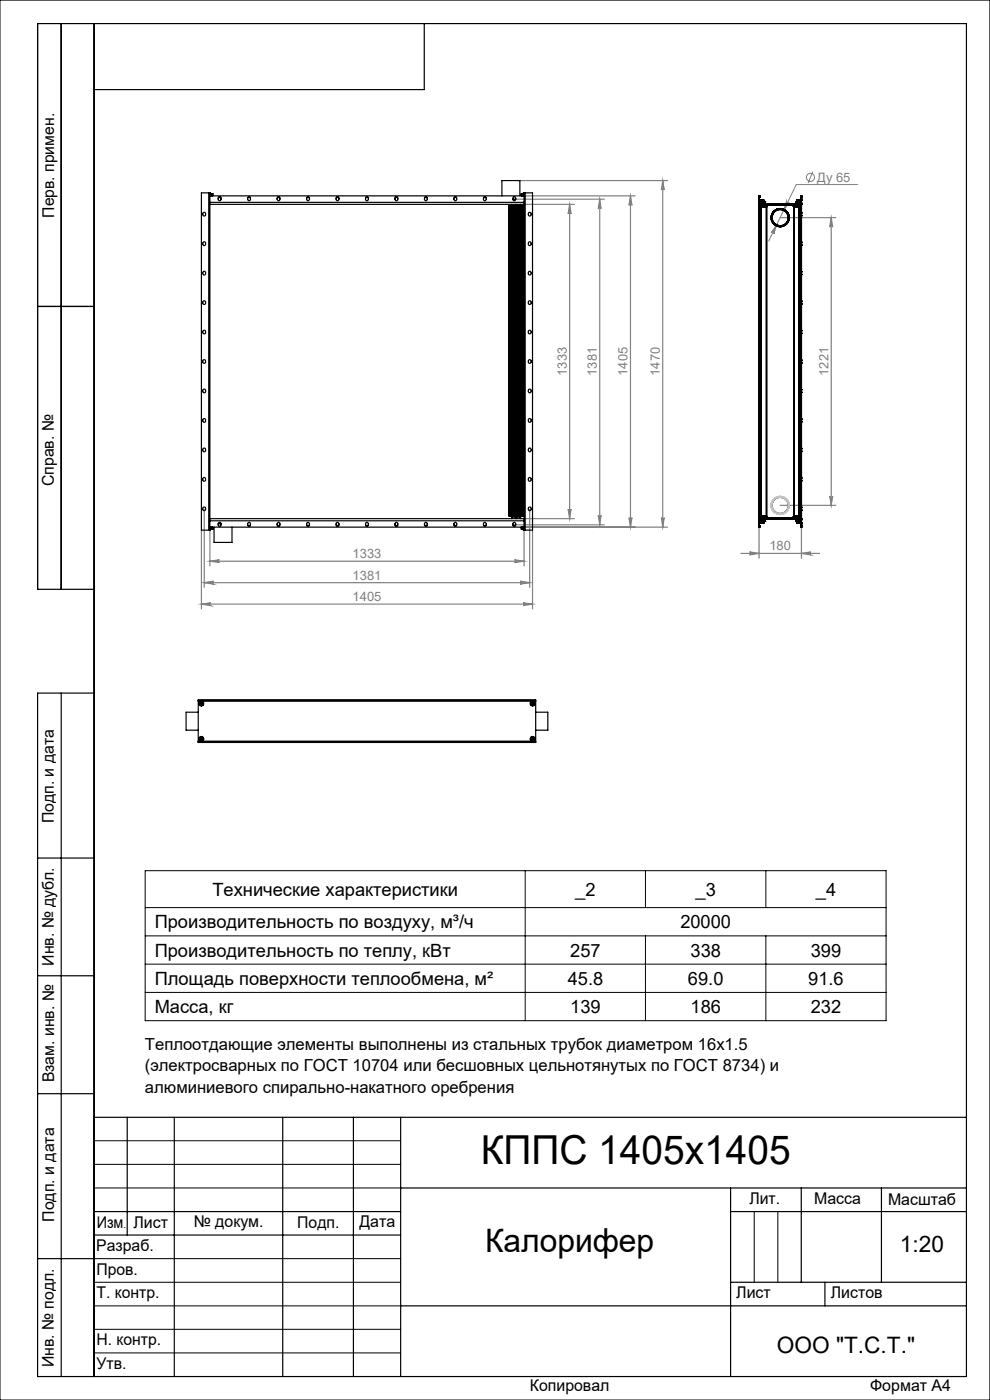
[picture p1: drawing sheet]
<svg xmlns="http://www.w3.org/2000/svg" width="210mm" height="297mm" viewBox="0 0 210 297" stroke-linecap="round" stroke-linejoin="round" font-family="sans-serif">
<defs><g id="words">
<text font-size="8.5" x="102" y="247">КППС 1405х1405</text>
<text font-size="6.9" x="102.9" y="265.6">Калорифер</text>
<g font-size="4.8">
<text x="190.9" y="265.6">1:20</text>
<text x="164.8" y="287">ООО &quot;Т.С.Т.&quot;</text>
</g>
<g font-size="3.9">
<text x="45.1" y="190.1">Технические характеристики</text>
<text x="122" y="190">_2</text>
<text x="147.5" y="190">_3</text>
<text x="173.1" y="190">_4</text>
<text x="32.8" y="196.9">Производительность по воздуху, м³/ч</text>
<text x="144.3" y="196.9">20000</text>
<text x="32.8" y="202.9">Производительность по теплу, кВт</text>
<text x="121" y="202.9">257</text>
<text x="146.5" y="202.9">338</text>
<text x="172" y="202.9">399</text>
<text x="32.8" y="208.9">Площадь поверхности теплообмена, м²</text>
<text x="120.4" y="208.9">45.8</text>
<text x="145.9" y="208.9">69.0</text>
<text x="171.4" y="208.9">91.6</text>
<text x="32.8" y="214.9">Масса, кг</text>
<text x="121" y="214.9">139</text>
<text x="146.5" y="214.9">186</text>
<text x="172" y="214.9">232</text>
</g>
<g font-size="3.5">
<text x="30.7" y="222.8">Теплоотдающие элементы выполнены из стальных трубок диаметром 16x1.5</text>
<text x="30.7" y="227.3">(электросварных по ГОСТ 10704 или бесшовных цельнотянутых по ГОСТ 8734) и</text>
<text x="30.7" y="231.8">алюминиевого спирально-накатного оребрения</text>
</g>
<g font-size="3.4">
<text x="11.5" y="46.2" transform="rotate(-90 11.5 46.2)">Перв. примен.</text>
<text x="11.4" y="103.2" transform="rotate(-90 11.4 103.2)">Справ. №</text>
<text x="11.4" y="174.7" transform="rotate(-90 11.4 174.7)">Подп. и дата</text>
<text x="11.5" y="204.9" transform="rotate(-90 11.5 204.9)">Инв. № дубл.</text>
<text x="11.5" y="229.6" transform="rotate(-90 11.5 229.6)">Взам. инв. №</text>
<text x="159" y="255.5">Лит.</text>
<text x="172.7" y="255.5">Масса</text>
<text x="188.4" y="255.6">Масштаб</text>
<text x="11.5" y="259.2" transform="rotate(-90 11.5 259.2)">Подп. и дата</text>
<text x="20.5" y="260.4">Изм</text>
<text x="28.3" y="260.4">Лист</text>
<text x="41.1" y="260.4">№ докум.</text>
<text x="63.1" y="260.4">Подп.</text>
<text x="76.2" y="260.4">Дата</text>
<text x="20.4" y="265.4">Разраб.</text>
<text x="20.5" y="275.4">Т. контр.</text>
<text x="20.5" y="270.4">Пров.</text>
<text x="156.2" y="275.4">Лист</text>
<text x="176.2" y="275.4">Листов</text>
<text x="20.5" y="285.4">Н. контр.</text>
<text x="11.4" y="290" transform="rotate(-90 11.4 290)">Инв. № подл.</text>
<text x="20.5" y="290.4">Утв.</text>
<text x="112.4" y="295">Копировал</text>
<text x="184.6" y="295">Формат А4</text>
</g>
<g font-size="2.7" fill="#808080">
<text x="173.4" y="38.5">Ду 65</text>
<text x="120.2" y="79.7" transform="rotate(-90 120.2 79.7)">1333</text>
<text x="126.6" y="79.7" transform="rotate(-90 126.6 79.7)">1381</text>
<text x="133.1" y="79.7" transform="rotate(-90 133.1 79.7)">1405</text>
<text x="140" y="79.7" transform="rotate(-90 140 79.7)">1470</text>
<text x="175.7" y="79.7" transform="rotate(-90 175.7 79.7)">1221</text>
<text x="74.8" y="118.4">1333</text>
<text x="163.2" y="116.8">180</text>
<text x="74.8" y="123">1381</text>
<text x="74.8" y="127.5">1405</text>
</g>
<text font-size="2.1" x="26.2" y="260.4">.</text>
</g></defs>
<g fill="none" stroke="#808080" stroke-width=".21">
<path d="M172.4 36.4l-1 2.4M181.9 39.2h-13l-5.8 11.9M164.7 47.7l-.6 1.9a.32 .32 0 0 0-.1-.4 .32 .32 0 0 0-.4 .2zM166.8 42.7a.31 .31 0 0 0 .2 .4 .31 .31 0 0 0 .4-.1l-1.2 1.6z"/>
<circle cx="171.9" cy="37.6" r=".87"/>
</g>
<g fill="none" stroke="#808080" stroke-width=".25">
<path d="M110.1 38.3h31.5M140.6 38.3v73.5M140.6 38.3l.3 2a.3 .3 0 0 0-.3-.3 .3 .3 0 0 0-.3 .3zM109.1 42.3h19.1M111.2 41.6h23.5M111.2 43.4h10.6M120.8 43.4l.3 2a.32 .32 0 0 0-.3-.3 .32 .32 0 0 0-.3 .3zM120.8 43.4v66.6M127.2 42.3v69M127.2 42.3l.3 2a.3 .3 0 0 0-.3-.3 .3 .3 0 0 0-.3 .3zM133.7 41.6v70.2M133.7 41.6l.4 2a.32 .32 0 0 0-.4-.3 .32 .32 0 0 0-.3 .3z"/>
<path d="M165.5 46.2h11.8M176.3 46.2v61M176.3 46.2l.3 2a.32 .32 0 0 0-.3-.3 .32 .32 0 0 0-.3 .3zM42.7 112.5v16.7M43.3 108.1v16.5M44.5 119.1l2-.4a.3 .3 0 0 0-.3 .3 .3 .3 0 0 0 .3 .3zM44.5 112.5v7.5M44.5 119.1h66.7M109.1 111.3h19.1M109.1 118.7l2.1 .4-2.1 .2a.3 .3 0 0 0 .4-.3 .3 .3 0 0 0-.4-.3zM111.2 112.5v7.5M111.2 111.8h30.4"/>
<path d="M111.2 110h10.6M112.4 108.1v16.5M113 112.5v16.7M120.5 108a.32 .32 0 0 0 .3 .3 .32 .32 0 0 0 .3-.3l-.3 2zM126.9 109.3a.3 .3 0 0 0 .3 .3 .3 .3 0 0 0 .3-.3l-.3 2zM133.4 109.8a.32 .32 0 0 0 .3 .3 .32 .32 0 0 0 .4-.3l-.4 2zM140.3 109.8a.3 .3 0 0 0 .3 .3 .3 .3 0 0 0 .3-.3l-.3 2zM157.2 117.4h16.6M159 117.1l2 .3-2 .3a.32 .32 0 0 0 .3-.3 .32 .32 0 0 0-.3-.3zM161 111.8v6.6M165.5 107.2h11.8M170 111.8v6.6"/>
<path d="M170 117.4l2-.3a.32 .32 0 0 0-.3 .3 .32 .32 0 0 0 .3 .3zM176 105.2a.32 .32 0 0 0 .3 .3 .32 .32 0 0 0 .3-.3l-.3 2zM42.7 128.2l2-.3a.3 .3 0 0 0-.3 .3 .3 .3 0 0 0 .3 .3zM42.7 128.2h70.3M43.3 123.6l2-.3a.32 .32 0 0 0-.3 .3 .32 .32 0 0 0 .3 .3zM43.3 123.6h69.1M110.3 123.3l2.1 .3-2.1 .3a.32 .32 0 0 0 .4-.3 .32 .32 0 0 0-.4-.3zM110.9 127.9l2.1 .3-2.1 .3a.3 .3 0 0 0 .4-.3 .3 .3 0 0 0-.4-.3z"/>
</g>
<g fill="none" stroke="#000" stroke-width=".21">
<path d="M0 0h210v297h-210zM30.8 184.7h157.2v31.8h-157.2zM30.8 198.5h157.2M30.8 192.5h157.2M111.4 184.7v31.8M136.9 184.7v7.8M136.9 198.5v18M162.5 184.7v7.8M162.5 198.5v18M30.8 204.5h157.2M30.8 210.5h157.2M20 242h65"/>
<path d="M20 247h65M20 252h65M160 257v15M165 257v15M20 267h65M20 272h65M20 277h65M20 282h65M20 287h65"/>
</g>
<g fill="none" stroke="#000" stroke-width=".25">
<path d="M13 5v120M20 5v287M90 5v14h-70M8 65h12M20 125h-12v-120h197v287h-197v-145h12M13 147v145M8 182h12M8 207h12M8 232h12M20 237h185M27 237v25M37 237v55"/>
<path d="M60 237v55M75 237v55M85 237v55M20 257h65M85 252h120M155 252v40M155 257h50M170 252v20M187 252v20M8 267h12M20 262h65M85 277h120"/>
<path d="M155 272h50M175 272v5"/>
</g>
<g fill="#808080">
<path d="M164.7 47.7l-1.1 1.7a.32 .32 0 0 1 .4-.2 .32 .32 0 0 1 .1 .4zM166.8 42.7l-.6 1.9 1.2-1.6a.31 .31 0 0 1-.4 .1 .31 .31 0 0 1-.2-.4z"/>
<path d="M159 117.1l2 .3-2 .3a.32 .32 0 0 0 .3-.3 .32 .32 0 0 0-.3-.3zM170 117.4l2-.3a.32 .32 0 0 0-.3 .3 .32 .32 0 0 0 .3 .3z"/>
<path d="M44.5 119.1l2-.4a.3 .3 0 0 0-.3 .3 .3 .3 0 0 0 .3 .3zM109.1 118.7l2.1 .4-2.1 .2a.3 .3 0 0 0 .4-.3 .3 .3 0 0 0-.4-.3zM42.7 128.2l2-.3a.3 .3 0 0 0-.3 .3 .3 .3 0 0 0 .3 .3zM110.9 127.9l2.1 .3-2.1 .3a.3 .3 0 0 0 .4-.3 .3 .3 0 0 0-.4-.3z"/>
<path d="M43.3 123.6l2-.3a.32 .32 0 0 0-.3 .3 .32 .32 0 0 0 .3 .3zM110.3 123.3l2.1 .3-2.1 .3a.32 .32 0 0 0 .4-.3 .32 .32 0 0 0-.4-.3z"/>
<path d="M176.3 46.2l.3 2a.32 .32 0 0 0-.3-.3 .32 .32 0 0 0-.3 .3zM176 105.2a.32 .32 0 0 0 .3 .3 .32 .32 0 0 0 .3-.3l-.3 2z"/>
<path d="M126.9 109.3a.3 .3 0 0 0 .3 .3 .3 .3 0 0 0 .3-.3l-.3 2zM127.2 42.3l.3 2a.3 .3 0 0 0-.3-.3 .3 .3 0 0 0-.3 .3z"/>
<path d="M133.4 109.8a.32 .32 0 0 0 .3 .3 .32 .32 0 0 0 .4-.3l-.4 2zM133.7 41.6l.4 2a.32 .32 0 0 0-.4-.3 .32 .32 0 0 0-.3 .3zM140.3 109.8a.3 .3 0 0 0 .3 .3 .3 .3 0 0 0 .3-.3l-.3 2zM140.6 38.3l.3 2a.3 .3 0 0 0-.3-.3 .3 .3 0 0 0-.3 .3z"/>
<path d="M120.8 43.4l.3 2a.32 .32 0 0 0-.3-.3 .32 .32 0 0 0-.3 .3zM120.5 108a.32 .32 0 0 0 .3 .3 .32 .32 0 0 0 .3-.3l-.3 2z"/>
</g>
<g fill="none" stroke="#000" stroke-width=".25">
<path d="M43 51.4a.35 .35 0 0 1 .5 .1 .35 .35 0 0 1 0 .4 .35 .35 0 0 1-.5 .1zM43.1 57.6a.35 .35 0 0 1 .5 .4 .35 .35 0 0 1-.6 .2zM44.3 40.9h.2M44.3 40.9h-1.6v71.6h1.6M44.3 40.9v71.6M44.5 42.9v67.2M44.5 40.9h.2v.7M44.5 40.9v2M44.5 41.6h66.7M44.5 42.9h66.7M44.5 43.4h66.7M44.7 41.1l.1 .5"/>
<path d="M44.8 41.5h.3M44.8 41.2h.3M44.8 41.1h.3M45.1 41.1h.1M45.1 41.1v.1M45.1 41.2v.3M46.3 41.9a.35 .35 0 0 1 .5 0 .35 .35 0 0 1 0 .5 .35 .35 0 0 1-.5 0zM46.3 41.9h.5M52.6 41.9a.35 .35 0 0 1 .4 0 .35 .35 0 0 1 0 .5 .35 .35 0 0 1-.4 0zM52.6 41.9h.5M58.8 41.9h.5M58.9 41.9a.34 .34 0 0 1 .5 .3 .34 .34 0 0 1-.6 .2z"/>
<path d="M65.1 41.9h.5M65.1 41.9a.34 .34 0 0 1 .5 0 .34 .34 0 0 1-.1 .5 .34 .34 0 0 1-.4-.1zM71.3 41.9a.34 .34 0 0 1 .5 0 .34 .34 0 0 1 0 .5 .34 .34 0 0 1-.5-.1zM71.3 41.9h.6M77.6 41.9h.5M77.6 41.9a.35 .35 0 0 1 .5 0 .35 .35 0 0 1-.1 .5 .35 .35 0 0 1-.4 0zM83.8 41.9a.35 .35 0 0 1 .5 0 .35 .35 0 0 1 0 .5 .35 .35 0 0 1-.5 0zM83.8 41.9h.5M90.1 41.9a.35 .35 0 0 1 .4 0 .35 .35 0 0 1 0 .5 .35 .35 0 0 1-.4 0zM90.1 41.9h.5M96.3 41.9h.5M96.4 41.9a.34 .34 0 0 1 .5 .3 .34 .34 0 0 1-.6 .2z"/>
<path d="M102.6 41.9h.5M102.6 41.9a.34 .34 0 0 1 .5 0 .34 .34 0 0 1-.1 .5 .34 .34 0 0 1-.4-.1zM106.5 41.6v-3.3h3.8v3.3M108 55.9h.1M108 49.7h.1M108 49.9h.1M108 44h.1M108 44.2h.1M108 44.4h.1M108 44.7h.1M108 47h.1M108 47.2h.1"/>
<path d="M108 50.4h.1M108 52.7h.1M108 52.9h.1M108 55.7h.1M108 56.2h.1M108 47.4h.1M108 50.2h.1M108 58.5h.1M108 58.7h.1M108 58.9h.1M108 55.5h.1M108 53.2h.1"/>
<path d="M108 55.9h1M108 56.2h1M108 48.5h1M108 48.4h1M108 48.7h1.4M108 48.7h1M108 49.5h1M108 49.4h1M108 49.7h1M108 49.9h1M108 50.9h1M108 51.5h1.4"/>
<path d="M108 51.5h1M108 51.4h1M108 52h1M108 51.9h1M108 43.7h1M108 43.7h1.4M108 44h1M108 44.2h1M108 44.4h1M108 44.7h1M108 45h1M108 44.9h1"/>
<path d="M108 45.2h1M108 45.5h1M108 45.7h1.4M108 45.7h1M108 46h1.4M108 46h1M108 45.9h1M108 45.9h1.4M108 46.2h1M108 46.5h1M108 46.4h1M108 46.7h1"/>
<path d="M108 47h1M108 47.2h1M108 48.2h1M108 48.5h1.4M108 48.4h1.4M108 56.5h1M108 56.4h1M108 49h1M108 57.7h1M108 50.2h1M108 50.4h1M108 50.7h1"/>
<path d="M108 51.2h1.4M108 51.2h1M108 59.2h1M108 51.4h1.4M108 51.7h1M108 52h1.4M108 51.9h1.4M108 52.2h1M108 52.5h1M108 52.4h1M108 52.7h1M108 52.9h1"/>
<path d="M108 53.2h1M108 55.2h1M108 55.5h1M108 55.7h1M108 48h1M108 47.9h1M108 59.9h1M108 59.9h1.4M108 57h1M108 57.2h1.4M108 57.2h1M108 57.5h1.4"/>
<path d="M108 57.5h1M108 57.4h1M108 57.4h1.4M108 58.2h1M108 58.5h1M108 58.7h1M108 59.5h1M108 60h1.4M108 60h1M108 47.4h1M108 47.7h1M108 59.7h1"/>
<path d="M108 56.7h1M108 49.2h1M108 58h1M108 57.9h1M108 54.4h1M108 54.4h1.4M108 54.7h1M108 58.9h1M108 54.2h1M108 54.5h1.4M108 54.5h1M108 53.7h1"/>
<path d="M108 53.9h1M108 53.9h1.4M108 54h1M108 54.7h1.4M108 55h1M108 59.4h1M108 54h1.4M108 53.4h1M108 43.7h.1M108 44.9v.1M108 45.2h.1M108 45.4v.1"/>
<path d="M108 45.7h.1M108 45.9v.1M108 46.2h.1M108 46.4v.1M108 46.7h.1M108 47.7h.1M108 47.9v.1M108 48.2h.1M108 48.4v.1M108 48.7h.1M108 48.9v.1M108 49.2h.1"/>
<path d="M108 49.4v.1M108 50.7h.1M108 50.9v.1M108 51.2h.1M108 51.4v.1M108 51.7h.1M108 51.9v.1M108 52.2h.1M108 52.4v.1M108 53.4v.1M108 53.7h.1M108 53.9v.1"/>
<path d="M108 54.2h.1M108 54.4v.1M108 54.7h.1M108 54.9v.1M108 55.2h.1M108 56.4v.1M108 56.7h.1M108 56.9v.1M108 57.2h.1M108 57.4v.1M108 57.7h.1M108 57.9v.1"/>
<path d="M108 58.2h.1M108 59.2h.1M108 59.4v.1M108 59.7h.1M108 59.9v.1M108 55.9l.5 .1M108 56.2h.5M108 49.7h.5M108 43.7h.5M108 44h.5M108 44.2h.5M108 44.4l.5 .1"/>
<path d="M108 44.7h.5M108 45h.5M108 45.2h.5M108 45.4h.5M108 46.2h.5M108 46.5h.5M108 46.4h.5M108 46.7h.5M108 47h.5M108 47.2h.5M108 48.2h.5M108 56.5h.5"/>
<path d="M108 48.9h.5M108 49.4h.5M108 57.7h.5M108 49.9l.5 .1M108 50.2h.5M108 51h.5M108 51.7h.5M108 52.2h.5M108 52.5h.5M108 52.4h.5M108 52.7h.5M108 52.9l.5 .1"/>
<path d="M108 53.2h.5M108 55.5h.5M108 56.9h.5M108 58.2h.5M108 58.5h.5M108 59.5h.5M108 47.4l.5 .1M108 47.7h.5M108 48h.5M108 59.7h.5M108 56.7h.5M108 49.2h.5"/>
<path d="M108 49.5h.5M108 58h.5M108 57.9h.5M108 50.4l.5 .1M108 50.7h.5M108 58.7h.5M108 58.9l.5 .1M108 59.2h.5M108 53.7h.5M108 54.2h.5M108 55h.5M108 54.9h.5"/>
<path d="M108 55.2h.5M108 55.7h.5M108 53.5h.5M108.5 56h.9M108.5 55.9h.9M108.5 56.2h.9M108.5 59.5h.9v1.4h-.9M108.5 49.7h.9M108.5 50.9h.9M108.5 43.7h.9M108.5 44h.9M108.5 43.9h.9"/>
<path d="M108.5 44.2h.9M108.5 44.5h.9M108.5 44.4h.9M108.5 44.7h.9M108.5 45h.9v.2M108.5 44.9h.9M108.5 45.2h.9v1.2h-.9M108.5 45.2h.9M108.5 45.4l.9 .1zM108.5 46.2h.9zM108.5 46.5h.9M108.5 46.7h.9"/>
<path d="M108.5 47h.9M108.5 46.9h.9M108.5 47.2h.9M108.5 48.2h.9zM108.5 56.5h.9v.2M108.5 56.4h.9M108.5 48.9l.9 .1zM108.5 57.7h.9zM108.5 50h.9M108.5 49.9h.9M108.5 50.2h.9M108.5 50.7h.9"/>
<path d="M108.5 51h.9v1.2h-.9M108.5 51.7h.9zM108.5 52.2h.9M108.5 52.5h.9M108.5 52.7h.9M108.5 53h.9M108.5 52.9h.9M108.5 53.2h.9M108.5 55.5h.9M108.5 56.9l.9 .1zM108.5 58.5h.9M108.5 58.4h.9"/>
<path d="M108.5 58.7h.9M108.5 47.5h.9M108.5 47.4h.9M108.5 47.7h.9v.2M108.5 47.7h.9M108.5 48h.9v1.2h-.9M108.5 47.9h.9M108.5 59.7h.9zM108.5 56.7h.9v1.2h-.9M108.5 49.2h.9M108.5 49.5h.9M108.5 58h.9"/>
<path d="M108.5 50.5h.9M108.5 50.4h.9M108.5 50.7h.9v.2M108.5 59h.9M108.5 58.9h.9M108.5 59.2h.9v.2M108.5 55.7h.9M108.5 53.7h.9v1.2h-.9M108.5 54.2h.9zM108.5 58.2h.9M108.5 59.2h.9M108.5 56.7h.9"/>
<path d="M108.5 55h.9M108.5 55.2h.9M108.5 53.7h.9M108.5 55.4h.9M108.5 53.4h.9M108.5 53.5h.9v.2M108.5 59.4h.9M108.5 55.9h-.5M108.5 49.7h-.5M108.5 50.9h-.5M108.5 43.9l-.5 .1M108.5 44.2h-.5"/>
<path d="M108.5 44.4h-.5M108.5 44.7h-.5M108.5 44.9h-.5M108.5 45.2h-.5M108.5 46.9l-.5 .1M108.5 47.2h-.5M108.5 56.4h-.5M108.5 49.9h-.5M108.5 50.2h-.5M108.5 50.7h-.5M108.5 52.7h-.5M108.5 52.9h-.5"/>
<path d="M108.5 53.2h-.5M108.5 56.2h-.5M108.5 58.4l-.5 .1M108.5 58.7h-.5M108.5 47.4h-.5M108.5 47.7h-.5M108.5 47.9h-.5M108.5 50.4h-.5M108.5 58.9h-.5M108.5 55.7h-.5M108.5 59.2h-.5M108.5 56.7h-.5"/>
<path d="M108.5 53.7h-.5M108.5 55.4l-.5 .1M108.5 53.4h-.5M108.5 59.4h-.5M108.5 43.7v.2M108.5 44v.2M108.5 44.2v.2M108.5 44.5v.2M108.5 44.7v.2M108.5 45v.2M108.5 45.2v1.2M108.5 46.5v.2"/>
<path d="M108.5 46.7v.2M108.5 47v.2M108.5 47.2v.2M108.5 47.5v.2M108.5 47.7v.2M108.5 48v1.2M108.5 49.2v.2M108.5 49.5v.2M108.5 49.7v.2M108.5 50v.2M108.5 50.2v.2M108.5 50.5v.2"/>
<path d="M108.5 50.7v.2M108.5 51v1.2M108.5 52.2v.2M108.5 52.5v.2M108.5 52.7v.2M108.5 53v.2M108.5 53.2v.2M108.5 53.5v.2M108.5 53.7v1.2M108.5 55v.2M108.5 55.2v.2M108.5 55.5v.2"/>
<path d="M108.5 55.7v.2M108.5 56v.2M108.5 56.2v.2M108.5 56.5v.2M108.5 56.7v1.2M108.5 58v.2M108.5 58.2v.2M108.5 58.5v.2M108.5 58.7v.2M108.5 59v.2M108.5 59.2v.2M108.5 59.5v1.4"/>
<path d="M108.5 43.4v.3M108.9 41.9a.34 .34 0 0 1 .5 0 .34 .34 0 0 1-.1 .5 .34 .34 0 0 1-.5-.1zM109 44h.1M109 44.2h.1M109 44.7h.1M109 58.5h.1M109 58.7h.1M109 58.9h.1M109 47h.1M109 47.2h.1M109 56.2h.1M109 55.7h.1"/>
<path d="M109 55.9h.1M109 47.4h.1M109 52.7h.1M109 52.9h.1M109 53.2h.1M109 50.2h.1M109 55.5h.1M109 49.9h.1M109 50.4h.1M109 44.4h.1M109 49.7h.1M109 44h1"/>
<path d="M109 44.2h2M109 43.7h2M109 45.5h1M109 45.2h1M109 45.2h2M109 44.7h1M109 45.7h1M109 45.7h2M109 46h1M109 46.2h1M109 46.7h1M109 46.7h2"/>
<path d="M109 47h2M109 45h1M109 44.9h2M109 53.5h1M109 53.7h1M109 53.7h2M109 54h1M109 53.9h2M109 54.2h1M109 55h2M109 55.9h2M109 58h2"/>
<path d="M109 57.9h2M109 58.2h1M109 58.2h2M109 58.5h2M109 58.7h2M109 58.9h1M109 59.2h1M109 59.2h2M109 59.5h1M109 59.4h2M109 59.7h1M109 60h1"/>
<path d="M109 59.9h2M109 45.9h2M109 46.5h2M109 46.4h2M109 47.2h2M109 55.2h2M109 55.5h1M109 56.2h1M109 57h1M109 57.5h1M109 57.4h2M109 57.7h1"/>
<path d="M109 54.7h1M109 54.7h2M109 55.7h2M109 56.5h1M109 56.7h2M109 56.4h2M109 56.7h1M109 57.2h1M109 57.2h2M109 47.4h1M109 47.7h1M109 47.7h2"/>
<path d="M109 48h1M109 47.9h2M109 48.2h1M109 48.5h1M109 48.4h2M109 48.7h1M109 48.7h2M109 51.5h1M109 51.4h2M109 51.7h1M109 52h1M109 51.9h2"/>
<path d="M109 52.2h2M109 52.5h2M109 52.4h2M109 52.7h1M109 52.9h2M109 53.2h2M109 54.5h1M109 54.4h2M109 50.2h1M109 50.4h2M109 49.7h2M109 51h1"/>
<path d="M109 49.2h2M109 49.5h1M109 49.4h2M109 49.9h2M109 44.4h2M109 50.7h1M109 50.7h2M109 51.2h1M109 51.2h2M109 48.9h1M109 45h.5M109 45.2h.5"/>
<path d="M109 45.4h.5M109 46.2h.5M109 46.4h.5M109 46.7h.5M109 48.2h.5M109 56.5h.5M109 48.9h.5M109 49.4h.5M109 57.7h.5M109 51h.5M109 51.7h.5M109 52.2h.5"/>
<path d="M109 52.4h.5M109 56.9h.5M109 58.2h.5M109 59.5h.5M109 47.7h.5M109 48h.5M109 59.7h.5M109 56.7h.5M109 49.2h.5M109 57.9h.5M109 50.7h.5M109 59.2h.5"/>
<path d="M109 53.7h.5M109 54.2h.5M109 54.9h.5M109 55.2h.5M109 53.5h.5M109 43.7h.1M109 44.9v.1M109 45.2h.1M109 45.4v.1M109 45.7h.1M109 45.9v.1M109 46.2h.1"/>
<path d="M109 46.4v.1M109 46.7h.1M109 47.7h.1M109 47.9v.1M109 48.2h.1M109 48.4v.1M109 48.7h.1M109 48.9v.1M109 49.2h.1M109 49.4v.1M109 50.7h.1M109 50.9v.1"/>
<path d="M109 51.2h.1M109 51.4v.1M109 51.7h.1M109 51.9v.1M109 52.2h.1M109 52.4v.1M109 53.4v.1M109 53.7h.1M109 53.9v.1M109 54.2h.1M109 54.4v.1M109 54.7h.1"/>
<path d="M109 54.9v.1M109 55.2h.1M109 56.4v.1M109 56.7h.1M109 56.9v.1M109 57.2h.1M109 57.4v.1M109 57.7h.1M109 57.9v.1M109 58.2h.1M109 59.2h.1M109 59.4v.1"/>
<path d="M109 59.7h.1M109 59.9v.1M109 44h.5M109 44.2h.5M109 47h.5M109 55h.5M109 58.5h.5M109 58.7h.5M109 58.9l.5 .1M109 46.5h.5M109 47.2h.5M109 55.5h.5"/>
<path d="M109 58h.5M109 55.9l.5 .1M109 56.2h.5M109 47.4l.5 .1M109 52.5h.5M109 52.7h.5M109 52.9l.5 .1M109 53.2h.5M109 50.2h.5M109 50.4l.5 .1M109 55.7h.5M109 49.5h.5"/>
<path d="M109 49.7h.5M109 44.4l.5 .1M109 43.7h.5M109 49.9l.5 .1M109 44.7h.5M109.4 43.4v.3M109.4 42.2l-.6 .1M109.4 46.5v.2h-.9M109.4 49.2v.2h-.9M109.4 52.2v.2h-.9M109.4 58v.2h-.9M109.4 55v.2h-.9"/>
<path d="M109.4 56h.1M109.4 55.9h.1M109.4 56.2h.1M109.4 49.7h.1M109.4 50.9h.1M109.4 43.7h.1M109.4 44h.1M109.4 43.9h.1M109.4 44.2h.1M109.4 44.5h.1M109.4 44.4h.1M109.4 44.7h.1"/>
<path d="M109.4 44.9h.1M109.4 45.2h.1M109.4 46.7h.1M109.4 47h.1M109.4 46.9h.1M109.4 47.2h.1M109.4 56.4h.1M109.4 50h.1M109.4 49.9h.1M109.4 50.2h.1M109.4 50.7h.1M109.4 52.5h.1"/>
<path d="M109.4 52.7h.1M109.4 53h.1M109.4 52.9h.1M109.4 53.2h.1M109.4 55.5h.1M109.4 58.5h.1M109.4 58.4h.1M109.4 58.7h.1M109.4 47.5h.1M109.4 47.4h.1M109.4 47.7h.1M109.4 47.9h.1"/>
<path d="M109.4 49.5h.1M109.4 50.5h.1M109.4 50.4h.1M109.4 59h.1M109.4 58.9h.1M109.4 55.7h.1M109.4 58.2h.1M109.4 59.2h.1M109.4 56.7h.1M109.4 55.2h.1M109.4 53.7h.1M109.4 55.4h.1"/>
<path d="M109.4 53.4h.1M109.4 59.4h.1M109.4 43.7v.2M109.4 44v.2M109.4 44.2v.2M109.4 44.5v.2M109.4 44.7v.2M109.4 46.7v.2M109.4 47v.2M109.4 47.2v.2M109.4 47.5v.2M109.4 49.5v.2"/>
<path d="M109.4 49.7v.2M109.4 50v.2M109.4 50.2v.2M109.4 50.5v.2M109.4 52.5v.2M109.4 52.7v.2M109.4 53v.2M109.4 53.2v.2M109.4 55.2v.2M109.4 55.5v.2M109.4 55.7v.2M109.4 56v.2"/>
<path d="M109.4 56.2v.2M109.4 58.2v.2M109.4 58.5v.2M109.4 58.7v.2M109.4 59v.2M109.5 46.5h-.1M109.5 52.2h-.1M109.5 49.2h-.1M109.5 58h-.1M109.5 55h-.1M109.5 43.9h1M109.5 44h.5"/>
<path d="M109.5 44.2h1M109.5 45.5h.5M109.5 44.7h1M109.5 46.2h.5M109.5 46.7h.5M109.5 46.7h1M109.5 47h1M109.5 45h.5M109.5 44.9h1M109.5 45.2h.5M109.5 45.2h1M109.5 46.2h1"/>
<path d="M109.5 45.4h1M109.5 53.7h.5M109.5 53.7h1M109.5 54.2h.5M109.5 55h1M109.5 54.9h1M109.5 55.9h1M109.5 58.2h.5M109.5 58.2h1M109.5 58.5h1M109.5 58.4h1M109.5 58.7h1"/>
<path d="M109.5 59h.5M109.5 58.9h1M109.5 59.2h.5M109.5 59.2h1M109.5 59.5h.5M109.5 59.4h1M109.5 59.7h.5M109.5 59.7h1M109.5 46.5h1M109.5 46.4h1M109.5 46.9h1M109.5 47.2h1"/>
<path d="M109.5 55.2h1M109.5 55.5h.5M109.5 57h.5M109.5 57.7h.5M109.5 57.7h1M109.5 58h1M109.5 57.9h1M109.5 54.2h1M109.5 56h1M109.5 56.2h.5M109.5 56.2h1M109.5 56.5h.5"/>
<path d="M109.5 56.7h1M109.5 56.7h.5M109.5 47.5h.5M109.5 47.4h1M109.5 47.7h.5M109.5 47.7h1M109.5 48h.5M109.5 47.9h1M109.5 48.2h.5M109.5 48.2h1M109.5 56.4h1M109.5 56.9h1"/>
<path d="M109.5 51.7h.5M109.5 51.7h1M109.5 52.2h1M109.5 52.5h1M109.5 52.4h1M109.5 52.7h.5M109.5 52.7h1M109.5 53h1M109.5 52.9h1M109.5 53.2h1M109.5 53.5h.5M109.5 53.4h1"/>
<path d="M109.5 55.7h1M109.5 50.2h.5M109.5 50.2h1M109.5 50.5h1M109.5 49.7h1M109.5 55.4h1M109.5 49.2h1M109.5 49.5h.5M109.5 49.4h1M109.5 44.5h1M109.5 50.4h1M109.5 50.7h.5"/>
<path d="M109.5 50.7h1M109.5 51h.5M109.5 50.9h1M109.5 43.7h1M109.5 50h1M109.5 49.9h1M109.5 44.4h1M109.5 44.7h.5M109.5 48.9h1M109.5 49h.5M109.5 43.9l-.5 .1M109.5 44.2h-.5"/>
<path d="M109.5 44.7h-.5M109.5 44.9h-.5M109.5 45.2h-.5M109.5 53.7h-.5M109.5 55.9h-.5M109.5 58.4l-.5 .1M109.5 58.7h-.5M109.5 58.9h-.5M109.5 59.2h-.5M109.5 59.4h-.5M109.5 46.9l-.5 .1M109.5 47.2h-.5"/>
<path d="M109.5 56.2h-.5M109.5 56.7h-.5M109.5 47.4h-.5M109.5 47.7h-.5M109.5 47.9h-.5M109.5 56.4h-.5M109.5 52.7h-.5M109.5 52.9h-.5M109.5 53.2h-.5M109.5 53.4h-.5M109.5 55.7h-.5M109.5 50.2h-.5"/>
<path d="M109.5 49.7h-.5M109.5 55.4l-.5 .1M109.5 50.4h-.5M109.5 50.7h-.5M109.5 50.9h-.5M109.5 49.9h-.5M109.5 44.4h-.5M109.5 43.7v.2M109.5 44v.2M109.5 44.2v.2M109.5 44.5v.2M109.5 44.7v.2"/>
<path d="M109.5 45v.2M109.5 45.2v1.2M109.5 46.5v.2M109.5 46.7v.2M109.5 47v.2M109.5 47.2v.2M109.5 47.5v.2M109.5 47.7v.2M109.5 48v1.2M109.5 49.2v.2M109.5 49.5v.2M109.5 49.7v.2"/>
<path d="M109.5 50v.2M109.5 50.2v.2M109.5 50.5v.2M109.5 50.7v.2M109.5 51v1.2M109.5 52.2v.2M109.5 52.5v.2M109.5 52.7v.2M109.5 53v.2M109.5 53.2v.2M109.5 53.5v.2M109.5 53.7v1.2"/>
<path d="M109.5 55v.2M109.5 55.2v.2M109.5 55.5v.2M109.5 55.7v.2M109.5 56v.2M109.5 56.2v.2M109.5 56.5v.2M109.5 56.7v1.2M109.5 58v.2M109.5 58.2v.2M109.5 58.5v.2M109.5 58.7v.2"/>
<path d="M109.5 59v.2M109.5 59.2v.2M109.5 59.5v1.4M109.6 43.4v.3M110 44h1M110 44h.5M110 45.5h.5M110 45.5h1M110 45.2h1M110 44.7h1M110 45.7h1M110 46h1"/>
<path d="M110 46.2h.5M110 46.2h1M110 46.7h.5M110 46.7h1M110 45h.5M110 45h1M110 45.2h.5M110 53.5h1M110 53.7h.5M110 53.7h1M110 54h1M110 54.2h.5"/>
<path d="M110 54.2h1M110 58.2h.5M110 58.2h1M110 59h.5M110 58.9h1M110 59.2h.5M110 59.2h1M110 59.5h.5M110 59.5h1M110 59.7h.5M110 59.7h1M110 60h1"/>
<path d="M110 55.5h.5M110 55.5h1M110 56.2h1M110 57h.5M110 57h1M110 57.5h1M110 57.7h.5M110 57.7h1M110 54.7h1M110 56.2h.5M110 56.5h.5M110 56.5h1"/>
<path d="M110 56.7h.5M110 56.7h1M110 57.2h1M110 47.5h.5M110 47.4h1M110 47.7h.5M110 47.7h1M110 48h.5M110 48h1M110 48.2h.5M110 48.2h1M110 48.5h1"/>
<path d="M110 48.7h1M110 51.5h1M110 51.7h.5M110 51.7h1M110 52h1M110 52.7h.5M110 52.7h1M110 53.5h.5M110 54.5h1M110 50.2h.5M110 50.2h1M110 51h1"/>
<path d="M110 49.5h.5M110 49.5h1M110 50.7h.5M110 50.7h1M110 51h.5M110 51.2h1M110 44.7h.5M110 48.9h1M110 49h.5M110.4 43.4v.3M110.5 44.2h.5M110.5 45h.5"/>
<path d="M110.5 45.2h.5M110.5 45.4h.5M110.5 46.2h.5M110.5 46.4h.5M110.5 46.7h.5M110.5 47.4h.5M110.5 48.2h.5M110.5 56.5h.5M110.5 48.9h.5M110.5 49.4h.5M110.5 57.7h.5M110.5 51h.5"/>
<path d="M110.5 51.7h.5M110.5 52.2h.5M110.5 52.4h.5M110.5 56.9h.5M110.5 58.2h.5M110.5 59.5h.5M110.5 47.7h.5M110.5 48h.5M110.5 59.7h.5M110.5 56.7h.5M110.5 49.2h.5M110.5 57.9h.5"/>
<path d="M110.5 50.7h.5M110.5 59.2h.5M110.5 53.7h.5M110.5 54.2h.5M110.5 58.4l.5 .1M110.5 54.9h.5M110.5 55.2h.5M110.5 55.9h.5M110.5 53.5h.5M110.5 43.9l.5 .1M110.5 44.7h.5M110.5 44.9h.5"/>
<path d="M110.5 58.7h.5M110.5 58.9h.5M110.5 59.4h.5M110.5 46.9l.5 .1M110.5 47.2h.5M110.5 56.2h.5M110.5 47.9h.5M110.5 56.4h.5M110.5 52.7h.5M110.5 52.9h.5M110.5 53.2h.5M110.5 53.4h.5"/>
<path d="M110.5 55.7h.5M110.5 50.2h.5M110.5 49.7h.5M110.5 55.4l.5 .1M110.5 50.4h.5M110.5 50.9h.5M110.5 49.9h.5M110.5 44.4h.5M110.5 43.7v.2M110.5 44v.2M110.5 44.2v.2M110.5 44.5v.2"/>
<path d="M110.5 44.7v.2M110.5 45v.2M110.5 45.2v1.2M110.5 46.5v.2M110.5 46.7v.2M110.5 47v.2M110.5 47.2v.2M110.5 47.5v.2M110.5 47.7v.2M110.5 48v1.2M110.5 49.2v.2M110.5 49.5v.2"/>
<path d="M110.5 49.7v.2M110.5 50v.2M110.5 50.2v.2M110.5 50.5v.2M110.5 50.7v.2M110.5 51v1.2M110.5 52.2v.2M110.5 52.5v.2M110.5 52.7v.2M110.5 53v.2M110.5 53.2v.2M110.5 53.5v.2"/>
<path d="M110.5 53.7v1.2M110.5 55v.2M110.5 55.2v.2M110.5 55.5v.2M110.5 55.7v.2M110.5 56v.2M110.5 56.2v.2M110.5 56.5v.2M110.5 56.7v1.2M110.5 58v.2M110.5 58.2v.2M110.5 58.5v.2"/>
<path d="M110.5 58.7v.2M110.5 59v.2M110.5 59.2v.2M110.5 59.5v1.4M110.6 41.1v.1M110.6 41.1h.1M110.6 41.2v.3M110.6 41.5h.3M110.6 41.2h.3M110.6 41.1h.3M111 44h.1M111 44.2h.1"/>
<path d="M111 44.7h.1M111 58.5h.1M111 58.7h.1M111 58.9h.1M111 47h.1M111 47.2h.1M111 56.2h.1M111 55.7h.1M111 55.9h.1M111 47.4h.1M111 52.7h.1M111 52.9h.1"/>
<path d="M111 53.2h.1M111 50.2h.1M111 55.5h.1M111 49.9h.1M111 50.4h.1M111 44.4h.1M111 49.7h.1M111 44.4l-.5 .1M111 56.2h-.5M111 43.7h.1M111 44.9v.1M111 45.2h.1"/>
<path d="M111 45.4v.1M111 45.7h.1M111 45.9v.1M111 46.2h.1M111 46.4v.1M111 46.7h.1M111 47.7h.1M111 47.9v.1M111 48.2h.1M111 48.4v.1M111 48.7h.1M111 48.9v.1"/>
<path d="M111 49.2h.1M111 49.4v.1M111 50.7h.1M111 50.9v.1M111 51.2h.1M111 51.4v.1M111 51.7h.1M111 51.9v.1M111 52.2h.1M111 52.4v.1M111 53.4v.1M111 53.7h.1"/>
<path d="M111 53.9v.1M111 54.2h.1M111 54.4v.1M111 54.7h.1M111 54.9v.1M111 55.2h.1M111 56.4v.1M111 56.7h.1M111 56.9v.1M111 57.2h.1M111 57.4v.1M111 57.7h.1"/>
<path d="M111 57.9v.1M111 58.2h.1M111 59.2h.1M111 59.4v.1M111 59.7h.1M111 59.9v.1M111 44h-.5M111 44.2h-.5M111 46.7h-.5M111 47h-.5M111 55h-.5M111 58.2h-.5"/>
<path d="M111 58.5h-.5M111 58.7h-.5M111 58.9l-.5 .1M111 46.5h-.5M111 47.2h-.5M111 55.2h-.5M111 55.5h-.5M111 58h-.5M111 55.9l-.5 .1M111 47.4l-.5 .1M111 52.2h-.5M111 52.5h-.5"/>
<path d="M111 52.7h-.5M111 52.9l-.5 .1M111 53.2h-.5M111 50.2h-.5M111 50.4l-.5 .1M111 55.7h-.5M111 49.5h-.5M111 49.7h-.5M111 43.7h-.5M111 49.9l-.5 .1M111 44.7h-.5M111 49.2h-.5"/>
<path d="M111 41.1l-.1 .5M111.2 40.9h.2M111.2 42.9v67.2M111.2 40.9h-.2v.7M111.2 40.9v2M111.4 40.9h1.6v71.6h-1.6M111.4 40.9v71.6M112.1 57.6a.35 .35 0 0 1 .5 .1 .35 .35 0 0 1 0 .5 .35 .35 0 0 1-.5-.1zM112.1 51.4a.34 .34 0 0 1 .5 .1 .34 .34 0 0 1 0 .4 .34 .34 0 0 1-.5 0zM161 41.9v.6M161 43.1l.3 .3M161 57.6v.6"/>
<path d="M161 51.4v.6M161 45.2v.6M161 43.4h.4M161 41.9h.1M161 52h.2M161 58.2h.2M161 41.6h.1M161 43.4h9M161 41.6v1.5M161 43.4v66.6M161 42.5h.1M161 43.1h.1"/>
<path d="M161 57.6h.2M161 51.4h.2M161 45.8h.2M161 45.2h.2M161 58.2h.1M161 57.6h.1M161 52h.1M161 45.2h.1M161 45.8h.1M161 51.4h.1M161 43.4h.1M161.1 41.9v.6"/>
<path d="M161.1 43.1l.2 .2M161.1 41.6v1.5M161.1 41.9h.1M161.1 42.5h.1M161.1 41.6h.1M161.1 43.1h.1M161.2 57.6v.6M161.2 51.4v.6M161.2 45.2v.6M161.2 43.4h.2M161.2 43.4v66.6M161.2 58.2h.1"/>
<path d="M161.2 57.6h.1M161.2 51.4h.1M161.2 52h.1M161.2 45.2h.1M161.2 45.8h.1M161.2 43.4h.1M161.2 43.4v.1M161.2 43.5h8.6M161.2 43.5h.1M161.3 43.3h.9zM161.3 43.2h.9zM161.3 43.6h.9z"/>
<path d="M161.3 43.5h.9zM161.3 43.1h.2M161.3 43.1h.1M161.3 42.8h.2M161.3 42.8h.1M161.3 42.8v.6M161.3 43.5v.5M161.3 43.1v.1M161.3 43.3h8.5M161.3 43.4h.1M161.3 43.3h.1M161.3 43.6h.2"/>
<path d="M161.3 44h.2M161.3 43.6h.1M161.3 44h.1M161.3 44h.8zM161.3 42.8h.8zM161.3 43.2h.8zM161.4 43.4h.6M161.4 43.5h.6M161.4 43.3h.6M161.4 43.3v66.8M161.4 43.5h.1M161.4 43.4h.1"/>
<path d="M161.4 43.3h.1M161.5 44h.1M161.5 43.3h.5zM161.5 43.2h.5zM161.5 43.6h.5zM161.5 43.5h.5zM161.5 43.1h.1M161.5 42.8h.1M161.5 42.4h.5zM161.5 42.8h.5zM161.5 42.4v1.6M161.5 44h.4"/>
<path d="M161.5 42.4h.4zM161.5 42.8h.5M161.5 43.1h.5M161.5 43.6h.4M161.5 42.4h.1M161.5 42.8v.3M161.5 43.6v.4M161.9 43.6h.1M161.9 44h.1M161.9 42.4l.1 1.6M161.9 43.6v.4M162 43.1h.1"/>
<path d="M162 42.8h.1M162 42.8v.3M162 42.8h.2M162 43.1h.2M162 44h.2M162 43.6h.2M162 43.5h.1M162 43.4h.1M162 43.3h.1M162.1 44h.1M162.1 42.8h.1M162.2 44h.1"/>
<path d="M162.2 43.6h.1M162.2 43.1h.1M162.2 42.8h.1M162.2 42.8v.5M162.2 43.1l-.1 .1M162.2 43.5v.5M162.6 43.9v65.6M162.6 43.9h.1M162.8 43.6l-.2 .3M162.8 43.6h5.4M162.8 43.6h.1M162.9 43.6h5.2"/>
<path d="M162.9 43.6l-.3 .3M168.1 43.6l.2 .3M168.1 43.6h.1M168.2 43.6l.3 .3M168.3 43.9v65.6M168.3 43.9h.2M168.5 43.9v65.6M168.7 43.6h1.1zM168.7 43.5h1.1zM168.7 43.3h1.1zM168.7 43.2h1.1zM168.7 43.5l.1 .5"/>
<path d="M168.8 44h.2M168.8 44h.1M168.8 43.6h.1M168.8 43.1h.1M168.8 42.8h.2M168.8 43.1h.2M168.8 42.8h.1M168.8 43.6h.2M168.8 42.8l-.1 .5M168.8 43.1v.1M168.8 44h.9zM168.8 42.8h.9z"/>
<path d="M168.8 43.2h.9zM168.9 43.4h.6M168.9 43.5h.6M168.9 43.3h.6M168.9 43.4h.1M168.9 43.5h.1M168.9 43.3h.1M169 43.6h.1M169 43.6h.5zM169 44h.1M169 42.4h.5zM169 43.5h.5z"/>
<path d="M169 43.3h.5zM169 43.2h.5zM169 42.8h.5zM169 43.1h.1M169 42.8h.1M169 42.4v1.6M169 42.8h.4M169 43.1h.4M169 42.8v.3M169.1 44h.3M169.1 42.4h.3zM169.1 43.6h.3"/>
<path d="M169.1 42.4h-.1M169.1 43.6v.4M169.4 43.6h.1M169.4 44h.1M169.4 42.8h.1M169.4 43.1h.1M169.4 42.4l.1 1.6M169.4 42.8v.3M169.4 43.6v.4M169.5 44h.2M169.5 42.8h.2M169.5 43.1h.2"/>
<path d="M169.5 43.6h.2M169.5 43.4h.5M169.5 43.4h.3M169.5 43.3v66.8M169.5 43.4h.1M169.5 43.5h.1M169.5 43.3h.1M169.7 44h.1M169.7 42.8h.1M169.7 43.6h.1M169.7 43.1h.1M169.7 42.8v.3"/>
<path d="M169.7 43.6v.4M169.7 43.1v.1M169.8 43.2v.4M169.8 43.4h.1M169.8 43.5h.1M169.8 43.3h.1M169.8 57.6v.6M169.8 51.4v.6M169.8 45.2v.6M169.8 52h.2M169.8 58.2h.2M169.8 57.6h.2"/>
<path d="M169.8 51.4h.2M169.8 45.8h.2M169.8 45.2h.2M169.8 43.4v66.6M169.8 57.6h.1M169.8 58.2h.1M169.8 51.4h.1M169.8 52h.1M169.8 45.2h.1M169.8 45.8h.1M169.9 41.9v.6M169.9 43.1l-.1 .2"/>
<path d="M169.9 41.9h.1M169.9 41.6h.1M169.9 41.6v1.5M169.9 42.5h.1M169.9 43.1h.1M170 41.9v.6M170 43.1l-.2 .3M170 57.6v.6M170 51.4v.6M170 45.2v.6M170 41.6v1.5M170 43.4v66.6"/>
<path d="M170 41.9h.1M170 42.5h.1M170 41.6h.1M170 43.1h.1M170 57.6h.1M170 58.2h.1M170 51.4h.1M170 52h.1M170 45.2h.1M170 45.8h.1M170 43.4h.1M108 64.2h.1"/>
<path d="M108 67.7h.1M108 64.4h.1M108 64.7h.1M108 67.2h.1M108 70h.1M108 70.7h.1M108 73h.1M108 73.2h.1M108 73.4h.1M108 67.4h.1M108 61.5h.1M108 61.7h.1"/>
<path d="M108 61.9h.1M108 70.2h.1M108 70.4h.1M108 78.7h.1M108 78.9h.1M108 79.2h.1M108 75.7h.1M108 76.2h.1M108 76.4h.1M108 75.9h.1M108 68.7h1M108 64.2h1"/>
<path d="M108 64.4h1M108 68.7h1.4M108 71.7h1M108 70.9h1M108 72h1M108 71.9h1M108 72.2h1.4M108 72.2h1M108 72.5h1M108 72.7h1M108 65.7h1M108 73.4h1"/>
<path d="M108 74h1M108 73.9h1M108 74.2h1.4M108 74.2h1M108 66.7h1M108 67.2h1M108 71.5h1.4M108 71.5h1M108 71.4h1M108 71.4h1.4M108 67.7h1M108 68h1"/>
<path d="M108 67.9h1M108 68.2h1M108 65.2h1M108 65.5h1.4M108 65.5h1M108 65.4h1M108 65.4h1.4M108 77.4h1M108 77.4h1.4M108 77.5h1M108 77.7h1M108 78h1.4"/>
<path d="M108 78h1M108 77.9h1M108 77.9h1.4M108 78.2h1M108 78.4h1M108 79.5h1M108 79.4h1M108 79.7h1M108 80h1.4M108 80h1M108 79.9h1M108 79.9h1.4"/>
<path d="M108 64.7h1M108 65h1M108 66h1.4M108 66h1M108 66.2h1M108 66.5h1M108 67h1M108 66.9h1M108 69h1M108 77.5h1.4M108 69.7h1M108 70h1"/>
<path d="M108 70.2h1M108 70.7h1M108 71.2h1.4M108 71.2h1M108 72h1.4M108 71.9h1.4M108 73h1M108 73.2h1M108 73.7h1M108 74.5h1M108 74.7h1.4M108 74.7h1"/>
<path d="M108 67.4h1M108 60.7h1.4M108 60.7h1M108 61h1M108 61.2h1M108 61.5h1M108 61.7h1M108 61.9h1M108 62.2h1M108 62.5h1M108 62.4h1M108 62.7h1.4"/>
<path d="M108 62.7h1M108 63h1M108 63.2h1.4M108 63.2h1M108 63.5h1.4M108 63.5h1M108 63.4h1M108 63.4h1.4M108 63.7h1M108 64h1M108 63.9h1M108 65.9h1"/>
<path d="M108 65.9h1.4M108 66.2h1.4M108 70.4h1M108 78.7h1M108 78.9h1M108 79.2h1M108 60.5h1.4M108 60.5h1M108 60.4h1M108 60.4h1.4M108 77.2h1M108 74.9h1"/>
<path d="M108 74.9h1.4M108 75.5h1M108 60.2h1M108 75.7h1M108 75.9h1M108 76.2h1M108 76.4h1M108 76.7h1M108 77h1M108 77.2h1.4M108 69.4h1M108 75.2h1"/>
<path d="M108 75.4h1M108 69.2h1.4M108 69.2h1M108 69.5h1M108 75h1.4M108 75h1M108 68.5h1.4M108 68.5h1M108 68.4h1M108 68.4h1.4M108 60.2h.1M108 60.4v.1"/>
<path d="M108 60.7h.1M108 60.9v.1M108 61.2h.1M108 62.2h.1M108 62.4v.1M108 62.7h.1M108 62.9v.1M108 63.2h.1M108 63.4v.1M108 63.7h.1M108 63.9v.1M108 64.9v.1"/>
<path d="M108 65.2h.1M108 65.4v.1M108 65.7h.1M108 65.9v.1M108 66.2h.1M108 66.4v.1M108 66.7h.1M108 66.9v.1M108 67.9v.1M108 68.2h.1M108 68.4v.1M108 68.7h.1"/>
<path d="M108 68.9v.1M108 69.2h.1M108 69.4v.1M108 69.7h.1M108 70.9v.1M108 71.2h.1M108 71.4v.1M108 71.7h.1M108 71.9v.1M108 72.2h.1M108 72.4v.1M108 72.7h.1"/>
<path d="M108 73.7h.1M108 73.9v.1M108 74.2h.1M108 74.4v.1M108 74.7h.1M108 74.9v.1M108 75.2h.1M108 75.4v.1M108 76.7h.1M108 76.9v.1M108 77.2h.1M108 77.4v.1"/>
<path d="M108 77.7h.1M108 77.9v.1M108 78.2h.1M108 78.4v.1M108 79.4v.1M108 79.7h.1M108 79.9v.1M108 64.4l.5 .1M108 71.7h.5M108 72.7h.5M108 65.7h.5M108 74h.5"/>
<path d="M108 66.7h.5M108 68h.5M108 68.2h.5M108 73.4l.5 .1M108 77.7h.5M108 78.2h.5M108 78.4h.5M108 79.7h.5M108 64.7h.5M108 65h.5M108 65.2h.5M108 66.4h.5"/>
<path d="M108 67h.5M108 68.9h.5M108 69.7h.5M108 70h.5M108 70.2h.5M108 78.5h.5M108 70.7h.5M108 71h.5M108 72.5h.5M108 72.4h.5M108 73h.5M108 73.2h.5"/>
<path d="M108 73.7h.5M108 74.4h.5M108 66.9h.5M108 67.2h.5M108 67.4l.5 .1M108 67.7h.5M108 61h.5M108 60.9h.5M108 61.2h.5M108 61.5h.5M108 61.7h.5M108 61.9l.5 .1"/>
<path d="M108 62.2h.5M108 62.5h.5M108 62.9h.5M108 63.7h.5M108 64h.5M108 63.9h.5M108 64.2h.5M108 70.4l.5 .1M108 78.7h.5M108 78.9l.5 .1M108 79.2h.5M108 79.5h.5"/>
<path d="M108 75.5h.5M108 60.2h.5M108 75.9l.5 .1M108 76.2h.5M108 76.4l.5 .1M108 76.7h.5M108 77h.5M108 69.4h.5M108 75.4h.5M108 75.7h.5M108 75.2h.5M108 69.5h.5"/>
<path d="M108.5 64.5h.9M108.5 71.7h.9zM108.5 70.9h.9M108.5 64.2h.9M108.5 64.4h.9M108.5 72.7h.9M108.5 65.7h.9zM108.5 73.4h.9M108.5 74h.9v1.2h-.9M108.5 73.9h.9M108.5 66.7h.9M108.5 67.2h.9"/>
<path d="M108.5 68h.9v.2M108.5 67.9h.9M108.5 68.2h.9v1.2h-.9M108.5 68.2h.9M108.5 65.2h.9M108.5 73.5h.9M108.5 77.7h.9zM108.5 78.2h.9M108.5 77h.9v1.2h-.9M108.5 79.7h.9v1.2h-.9M108.5 79.7h.9M108.5 64.7h.9"/>
<path d="M108.5 65h.9v.2M108.5 64.9h.9M108.5 65.2h.9v1.5h-.9M108.5 66.4l.9 .1zM108.5 67h.9M108.5 67.7h.9M108.5 68.9l.9 .1zM108.5 69.7h.9M108.5 70h.9M108.5 69.9h.9M108.5 70.2h.9M108.5 78.5h.9"/>
<path d="M108.5 70.7h.9M108.5 71h.9v1.4h-.9M108.5 72.5h.9M108.5 73h.9M108.5 72.9h.9M108.5 73.2h.9M108.5 73.7h.9v.2M108.5 73.7h.9M108.5 74.4l.9 .1zM108.5 67.5h.9M108.5 67.4h.9M108.5 61h.9"/>
<path d="M108.5 61.2h.9M108.5 61.5h.9M108.5 61.4h.9M108.5 61.7h.9M108.5 62h.9M108.5 61.9h.9M108.5 62.2h.9v.2M108.5 62.2h.9M108.5 62.5h.9v1.2h-.9M108.5 62.4h.9M108.5 62.9l.9 .1zM108.5 63.7h.9"/>
<path d="M108.5 64h.9M108.5 70.5h.9M108.5 70.4h.9M108.5 78.7h.9M108.5 79h.9M108.5 78.9h.9M108.5 79.2h.9M108.5 79.5h.9v.2M108.5 79.4h.9M108.5 75.5h.9M108.5 60.2h.9zM108.5 76h.9"/>
<path d="M108.5 76.2h.9M108.5 76.5h.9M108.5 76.4h.9M108.5 76.7h.9v.2M108.5 76.7h.9M108.5 76.9h.9M108.5 75.7h.9M108.5 75.9h.9M108.5 75.2h.9M108.5 69.5h.9M108.5 70.9h-.5M108.5 64.2h-.5"/>
<path d="M108.5 64.4h-.5M108.5 73.4h-.5M108.5 73.9h-.5M108.5 67.2h-.5M108.5 67.9h-.5M108.5 68.2h-.5M108.5 65.2h-.5M108.5 79.7h-.5M108.5 64.7h-.5M108.5 64.9h-.5M108.5 67.7h-.5M108.5 69.9l-.5 .1"/>
<path d="M108.5 70.2h-.5M108.5 70.7h-.5M108.5 72.9l-.5 .1M108.5 73.2h-.5M108.5 73.7h-.5M108.5 67.4h-.5M108.5 61.4l-.5 .1M108.5 61.7h-.5M108.5 61.9h-.5M108.5 62.2h-.5M108.5 62.4h-.5M108.5 70.4h-.5"/>
<path d="M108.5 78.7h-.5M108.5 78.9h-.5M108.5 79.2h-.5M108.5 79.4h-.5M108.5 76.2h-.5M108.5 76.4h-.5M108.5 76.7h-.5M108.5 76.9h-.5M108.5 75.7h-.5M108.5 75.9h-.5M108.5 61v.2M108.5 61.2v.2"/>
<path d="M108.5 61.5v.2M108.5 61.7v.2M108.5 62v.2M108.5 62.2v.2M108.5 62.5v1.2M108.5 63.7v.2M108.5 64v.2M108.5 64.2v.2M108.5 64.5v.2M108.5 64.7v.2M108.5 65v.2M108.5 65.2v1.5"/>
<path d="M108.5 66.7v.2M108.5 67v.2M108.5 67.2v.2M108.5 67.5v.2M108.5 67.7v.2M108.5 68v.2M108.5 68.2v1.2M108.5 69.5v.2M108.5 69.7v.2M108.5 70v.2M108.5 70.2v.2M108.5 70.5v.2"/>
<path d="M108.5 70.7v.2M108.5 71v1.4M108.5 72.5v.2M108.5 72.7v.2M108.5 73v.2M108.5 73.2v.2M108.5 73.5v.2M108.5 73.7v.2M108.5 74v1.2M108.5 75.2v.2M108.5 75.5v.2M108.5 75.7v.2"/>
<path d="M108.5 76v.2M108.5 76.2v.2M108.5 76.5v.2M108.5 76.7v.2M108.5 77v1.2M108.5 78.2v.2M108.5 78.5v.2M108.5 78.7v.2M108.5 79v.2M108.5 79.2v.2M108.5 79.5v.2M108.5 79.7v1.2"/>
<path d="M109 75.7h.1M109 70.4h.1M109 67.2h.1M109 67.4h.1M109 67.7h.1M109 70.2h.1M109 70.7h.1M109 73h.1M109 73.2h.1M109 73.4h.1M109 70h.1M109 61.5h.1"/>
<path d="M109 61.7h.1M109 61.9h.1M109 64.7h.1M109 75.9h.1M109 78.7h.1M109 64.2h.1M109 64.4h.1M109 79.2h.1M109 78.9h.1M109 76.4h.1M109 76.2h.1M109 69.2h2"/>
<path d="M109 69.4h2M109 61.5h1M109 69.5h1M109 75.4h2M109 75.7h1M109 60.5h1M109 60.4h2M109 60.7h1M109 61.2h2M109 69.2h1M109 70.4h2M109 70.7h2"/>
<path d="M109 74.9h2M109 75h1M109 75.2h2M109 75.5h2M109 71.5h1M109 71.4h2M109 76.4h1M109 76.7h1M109 76.7h2M109 69.7h2M109 73.7h1M109 74h1"/>
<path d="M109 73.9h2M109 74.2h1M109 74.2h2M109 74.5h1M109 74.7h1M109 74.7h2M109 67.2h2M109 67.4h2M109 67.7h1M109 68h1M109 67.9h2M109 68.2h1"/>
<path d="M109 68.2h2M109 68.5h1M109 68.4h2M109 68.7h1M109 68.7h2M109 69h1M109 70h2M109 70.2h1M109 71h1M109 72h1M109 72.4h2M109 73h1"/>
<path d="M109 73.2h2M109 73.4h2M109 60.2h1M109 60.7h2M109 61h2M109 71.2h1M109 71.2h2M109 71.7h1M109 71.9h2M109 72.2h1M109 72.2h2M109 72.7h2"/>
<path d="M109 66h1M109 65.9h2M109 66.2h1M109 66.2h2M109 66.5h1M109 66.7h2M109 67h1M109 66.9h2M109 61.7h2M109 61.9h2M109 62.7h1M109 62.7h2"/>
<path d="M109 63h1M109 63.2h1M109 63.2h2M109 64h2M109 64.2h1M109 64.7h2M109 64.9h1M109 65.2h1M109 65.2h2M109 65.5h1M109 65.4h2M109 75.9h2"/>
<path d="M109 76.2h2M109 77h1M109 77.2h1M109 77.2h2M109 77.5h1M109 77.4h2M109 62.2h1M109 62.5h1M109 62.4h2M109 78.2h1M109 78.2h2M109 78.5h2"/>
<path d="M109 78.7h2M109 63.5h1M109 63.4h2M109 63.7h2M109 79.5h1M109 63.9h2M109 79.7h1M109 64.4h2M109 65.7h1M109 77.9h2M109 78h1M109 78.9h1"/>
<path d="M109 79.2h2M109 79.4h2M109 80h1M109 79.9h2M109 77.7h1M109 71.7h.5M109 72.7h.5M109 65.7h.5M109 74h.5M109 68h.5M109 68.2h.5M109 77.7h.5"/>
<path d="M109 78.2h.5M109 78.4h.5M109 79.7h.5M109 65h.5M109 65.2h.5M109 66.4h.5M109 66.7h.5M109 68.9h.5M109 69.7h.5M109 71h.5M109 72.4h.5M109 73.7h.5"/>
<path d="M109 74.4h.5M109 66.9h.5M109 60.9h.5M109 61.2h.5M109 62.2h.5M109 62.5h.5M109 62.9h.5M109 63.7h.5M109 63.9h.5M109 79.5h.5M109 60.2h.5M109 76.7h.5"/>
<path d="M109 77h.5M109 69.4h.5M109 75.4h.5M109 75.2h.5M109 60.2h.1M109 60.4v.1M109 60.7h.1M109 60.9v.1M109 61.2h.1M109 62.2h.1M109 62.4v.1M109 62.7h.1"/>
<path d="M109 62.9v.1M109 63.2h.1M109 63.4v.1M109 63.7h.1M109 63.9v.1M109 64.9v.1M109 65.2h.1M109 65.4v.1M109 65.7h.1M109 65.9v.1M109 66.2h.1M109 66.4v.1"/>
<path d="M109 66.7h.1M109 66.9v.1M109 67.9v.1M109 68.2h.1M109 68.4v.1M109 68.7h.1M109 68.9v.1M109 69.2h.1M109 69.4v.1M109 69.7h.1M109 70.9v.1M109 71.2h.1"/>
<path d="M109 71.4v.1M109 71.7h.1M109 71.9v.1M109 72.2h.1M109 72.4v.1M109 72.7h.1M109 73.7h.1M109 73.9v.1M109 74.2h.1M109 74.4v.1M109 74.7h.1M109 74.9v.1"/>
<path d="M109 75.2h.1M109 75.4v.1M109 76.7h.1M109 76.9v.1M109 77.2h.1M109 77.4v.1M109 77.7h.1M109 77.9v.1M109 78.2h.1M109 78.4v.1M109 79.4v.1M109 79.7h.1"/>
<path d="M109 79.9v.1M109 61.5h.5M109 69.5h.5M109 70.7h.5M109 75.5h.5M109 75.7h.5M109 67.4l.5 .1M109 67.7h.5M109 70h.5M109 70.4l.5 .1M109 73.2h.5M109 73.4l.5 .1"/>
<path d="M109 61h.5M109 72.5h.5M109 73h.5M109 67h.5M109 67.2h.5M109 70.2h.5M109 61.7h.5M109 61.9l.5 .1M109 64h.5M109 64.7h.5M109 76.2h.5M109 78.5h.5"/>
<path d="M109 64.2h.5M109 64.4l.5 .1M109 78.7h.5M109 78.9l.5 .1M109 79.2h.5M109 75.9l.5 .1M109 76.4l.5 .1M109.4 72.5v.2h-.9M109.4 78.2v.2h-.9M109.4 69.5v.2h-.9M109.4 66.7v.2h-.9M109.4 61v.2h-.9"/>
<path d="M109.4 63.7v.2h-.9M109.4 75.2v.2h-.9M109.4 64.5h.1M109.4 70.9h.1M109.4 64.2h.1M109.4 64.4h.1M109.4 72.7h.1M109.4 73.4h.1M109.4 73.9h.1M109.4 66.7h.1M109.4 67.2h.1M109.4 67.9h.1"/>
<path d="M109.4 68.2h.1M109.4 65.2h.1M109.4 73.5h.1M109.4 79.7h.1M109.4 64.7h.1M109.4 64.9h.1M109.4 67h.1M109.4 67.7h.1M109.4 69.7h.1M109.4 70h.1M109.4 69.9h.1M109.4 70.2h.1"/>
<path d="M109.4 78.5h.1M109.4 70.7h.1M109.4 72.5h.1M109.4 73h.1M109.4 72.9h.1M109.4 73.2h.1M109.4 73.7h.1M109.4 67.5h.1M109.4 67.4h.1M109.4 61h.1M109.4 61.2h.1M109.4 61.5h.1"/>
<path d="M109.4 61.4h.1M109.4 61.7h.1M109.4 62h.1M109.4 61.9h.1M109.4 62.2h.1M109.4 62.4h.1M109.4 64h.1M109.4 70.5h.1M109.4 70.4h.1M109.4 78.7h.1M109.4 79h.1M109.4 78.9h.1"/>
<path d="M109.4 79.2h.1M109.4 79.4h.1M109.4 75.5h.1M109.4 76h.1M109.4 76.2h.1M109.4 76.5h.1M109.4 76.4h.1M109.4 76.7h.1M109.4 76.9h.1M109.4 75.7h.1M109.4 75.9h.1M109.4 61.2v.2"/>
<path d="M109.4 61.5v.2M109.4 61.7v.2M109.4 62v.2M109.4 64v.2M109.4 64.2v.2M109.4 64.5v.2M109.4 64.7v.2M109.4 67v.2M109.4 67.2v.2M109.4 67.5v.2M109.4 67.7v.2M109.4 69.7v.2"/>
<path d="M109.4 70v.2M109.4 70.2v.2M109.4 70.5v.2M109.4 70.7v.2M109.4 72.7v.2M109.4 73v.2M109.4 73.2v.2M109.4 73.5v.2M109.4 75.5v.2M109.4 75.7v.2M109.4 76v.2M109.4 76.2v.2"/>
<path d="M109.4 76.5v.2M109.4 78.5v.2M109.4 78.7v.2M109.4 79v.2M109.4 79.2v.2M109.5 78.2h-.1M109.5 63.7h-.1M109.5 75.2h-.1M109.5 69.5h-.1M109.5 69.4h1M109.5 61.5h.5M109.5 75.4h1"/>
<path d="M109.5 61.2h1M109.5 69.5h.5M109.5 70.4h1M109.5 70.7h1M109.5 75.2h1M109.5 75.5h1M109.5 75.7h.5M109.5 75.7h1M109.5 76.4h1M109.5 69.7h1M109.5 73.7h.5M109.5 73.7h1"/>
<path d="M109.5 74h.5M109.5 73.9h1M109.5 74.5h.5M109.5 74.4h1M109.5 67.2h1M109.5 67.5h1M109.5 67.4h1M109.5 67.7h.5M109.5 67.7h1M109.5 68h.5M109.5 67.9h1M109.5 68.2h.5"/>
<path d="M109.5 68.2h1M109.5 69h.5M109.5 68.9h1M109.5 70h1M109.5 70.5h1M109.5 71h.5M109.5 70.9h1M109.5 72.4h1M109.5 72.9h1M109.5 73.2h1M109.5 73.5h1M109.5 73.4h1"/>
<path d="M109.5 60.2h.5M109.5 60.2h1M109.5 61h1M109.5 60.9h1M109.5 71.7h.5M109.5 71.7h1M109.5 72.5h1M109.5 72.7h1M109.5 73h.5M109.5 66.5h.5M109.5 66.4h1M109.5 66.7h1"/>
<path d="M109.5 67h.5M109.5 66.9h1M109.5 69.9h1M109.5 70.2h.5M109.5 70.2h1M109.5 61.7h1M109.5 62h1M109.5 61.9h1M109.5 63h.5M109.5 62.9h1M109.5 64h1M109.5 64.2h1"/>
<path d="M109.5 64.7h1M109.5 64.9h1M109.5 65.2h.5M109.5 65.2h1M109.5 76.2h1M109.5 76.7h.5M109.5 76.7h1M109.5 77h.5M109.5 61.4h1M109.5 62.2h.5M109.5 62.2h1M109.5 62.5h.5"/>
<path d="M109.5 62.4h1M109.5 78.5h1M109.5 78.4h1M109.5 63.7h1M109.5 79.5h.5M109.5 63.9h1M109.5 64.2h.5M109.5 79.7h1M109.5 64.5h1M109.5 64.4h1M109.5 65h.5M109.5 65.7h.5"/>
<path d="M109.5 65.7h1M109.5 76.9h1M109.5 78.2h.5M109.5 78.2h1M109.5 78.7h1M109.5 79h.5M109.5 78.9h1M109.5 79.4h1M109.5 79.7h.5M109.5 79.2h1M109.5 77.7h.5M109.5 77.7h1"/>
<path d="M109.5 76h1M109.5 75.9h1M109.5 76.5h.5M109.5 70.4h-.5M109.5 75.7h-.5M109.5 76.4h-.5M109.5 73.7h-.5M109.5 73.9h-.5M109.5 67.2h-.5M109.5 67.4h-.5M109.5 67.7h-.5M109.5 67.9h-.5"/>
<path d="M109.5 68.2h-.5M109.5 70.7h-.5M109.5 70.9h-.5M109.5 72.9l-.5 .1M109.5 73.2h-.5M109.5 73.4h-.5M109.5 69.9l-.5 .1M109.5 70.2h-.5M109.5 61.7h-.5M109.5 61.9h-.5M109.5 64.2h-.5M109.5 64.9h-.5"/>
<path d="M109.5 65.2h-.5M109.5 76.7h-.5M109.5 61.4l-.5 .1M109.5 62.2h-.5M109.5 62.4h-.5M109.5 79.7h-.5M109.5 64.4h-.5M109.5 64.7h-.5M109.5 76.9h-.5M109.5 78.7h-.5M109.5 78.9h-.5M109.5 79.4h-.5"/>
<path d="M109.5 76.2h-.5M109.5 79.2h-.5M109.5 75.9h-.5M109.5 61v.2M109.5 61.2v.2M109.5 61.5v.2M109.5 61.7v.2M109.5 62v.2M109.5 62.2v.2M109.5 62.5v1.2M109.5 63.7v.2M109.5 64v.2"/>
<path d="M109.5 64.2v.2M109.5 64.5v.2M109.5 64.7v.2M109.5 65v.2M109.5 65.2v1.5M109.5 66.7v.2M109.5 67v.2M109.5 67.2v.2M109.5 67.5v.2M109.5 67.7v.2M109.5 68v.2M109.5 68.2v1.2"/>
<path d="M109.5 69.5v.2M109.5 69.7v.2M109.5 70v.2M109.5 70.2v.2M109.5 70.5v.2M109.5 70.7v.2M109.5 71v1.4M109.5 72.5v.2M109.5 72.7v.2M109.5 73v.2M109.5 73.2v.2M109.5 73.5v.2"/>
<path d="M109.5 73.7v.2M109.5 74v1.2M109.5 75.2v.2M109.5 75.5v.2M109.5 75.7v.2M109.5 76v.2M109.5 76.2v.2M109.5 76.5v.2M109.5 76.7v.2M109.5 77v1.2M109.5 78.2v.2M109.5 78.5v.2"/>
<path d="M109.5 78.7v.2M109.5 79v.2M109.5 79.2v.2M109.5 79.5v.2M109.5 79.7v1.2M110 61.5h.5M110 61.5h1M110 69.5h1M110 75.7h1M110 60.5h1M110 60.7h1M110 69.2h1"/>
<path d="M110 69.5h.5M110 75h1M110 71.5h1M110 75.7h.5M110 76.4h1M110 76.7h1M110 73.7h.5M110 73.7h1M110 74h.5M110 74h1M110 74.2h1M110 74.5h.5"/>
<path d="M110 74.5h1M110 74.7h1M110 67.7h.5M110 67.7h1M110 68h.5M110 68h1M110 68.2h.5M110 68.2h1M110 68.5h1M110 68.7h1M110 69h.5M110 69h1"/>
<path d="M110 70.2h1M110 71h.5M110 71h1M110 72h1M110 73h1M110 60.2h.5M110 60.2h1M110 71.2h1M110 71.7h.5M110 71.7h1M110 72.2h1M110 73h.5"/>
<path d="M110 66h1M110 66.2h1M110 66.5h.5M110 66.5h1M110 67h.5M110 67h1M110 70.2h.5M110 62.7h1M110 63h.5M110 63h1M110 63.2h1M110 64.2h1"/>
<path d="M110 64.9h1M110 65.2h.5M110 65.2h1M110 65.5h1M110 76.7h.5M110 77h.5M110 77h1M110 77.2h1M110 77.5h1M110 62.2h.5M110 62.2h1M110 62.5h.5"/>
<path d="M110 62.5h1M110 78.2h1M110 63.5h1M110 79.5h.5M110 79.5h1M110 64.2h.5M110 79.7h1M110 65h.5M110 65.7h.5M110 65.7h1M110 78h1M110 78.2h.5"/>
<path d="M110 79h.5M110 78.9h1M110 79.7h.5M110 80h1M110 77.7h.5M110 77.7h1M110 76.5h.5M110.5 71.7h.5M110.5 72.7h.5M110.5 65.7h.5M110.5 74h.5M110.5 68h.5"/>
<path d="M110.5 68.2h.5M110.5 77.7h.5M110.5 78.2h.5M110.5 78.4h.5M110.5 79.7h.5M110.5 65h.5M110.5 65.2h.5M110.5 66.4h.5M110.5 66.7h.5M110.5 68.9h.5M110.5 69.7h.5M110.5 78.7h.5"/>
<path d="M110.5 70.9h.5M110.5 71h.5M110.5 72.4h.5M110.5 73.7h.5M110.5 74.4h.5M110.5 66.9h.5M110.5 67.7h.5M110.5 60.9h.5M110.5 61.2h.5M110.5 62.2h.5M110.5 62.5h.5M110.5 62.9h.5"/>
<path d="M110.5 63.7h.5M110.5 63.9h.5M110.5 79.4h.5M110.5 79.5h.5M110.5 60.2h.5M110.5 76.2h.5M110.5 76.7h.5M110.5 77h.5M110.5 69.4h.5M110.5 75.4h.5M110.5 75.2h.5M110.5 70.4h.5"/>
<path d="M110.5 75.7h.5M110.5 76.4h.5M110.5 73.9h.5M110.5 67.2h.5M110.5 67.4h.5M110.5 67.9h.5M110.5 70.7h.5M110.5 72.9l.5 .1M110.5 73.2h.5M110.5 73.4h.5M110.5 69.9l.5 .1M110.5 70.2h.5"/>
<path d="M110.5 61.7h.5M110.5 61.9h.5M110.5 64.2h.5M110.5 64.9h.5M110.5 61.4l.5 .1M110.5 62.4h.5M110.5 64.4h.5M110.5 64.7h.5M110.5 76.9h.5M110.5 78.9h.5M110.5 79.2h.5M110.5 75.9h.5"/>
<path d="M110.5 61v.2M110.5 61.2v.2M110.5 61.5v.2M110.5 61.7v.2M110.5 62v.2M110.5 62.2v.2M110.5 62.5v1.2M110.5 63.7v.2M110.5 64v.2M110.5 64.2v.2M110.5 64.5v.2M110.5 64.7v.2"/>
<path d="M110.5 65v.2M110.5 65.2v1.5M110.5 66.7v.2M110.5 67v.2M110.5 67.2v.2M110.5 67.5v.2M110.5 67.7v.2M110.5 68v.2M110.5 68.2v1.2M110.5 69.5v.2M110.5 69.7v.2M110.5 70v.2"/>
<path d="M110.5 70.2v.2M110.5 70.5v.2M110.5 70.7v.2M110.5 71v1.4M110.5 72.5v.2M110.5 72.7v.2M110.5 73v.2M110.5 73.2v.2M110.5 73.5v.2M110.5 73.7v.2M110.5 74v1.2M110.5 75.2v.2"/>
<path d="M110.5 75.5v.2M110.5 75.7v.2M110.5 76v.2M110.5 76.2v.2M110.5 76.5v.2M110.5 76.7v.2M110.5 77v1.2M110.5 78.2v.2M110.5 78.5v.2M110.5 78.7v.2M110.5 79v.2M110.5 79.2v.2"/>
<path d="M110.5 79.5v.2M110.5 79.7v1.2M111 75.7h.1M111 70.4h.1M111 67.2h.1M111 67.4h.1M111 67.7h.1M111 70.2h.1M111 70.7h.1M111 73h.1M111 73.2h.1M111 73.4h.1"/>
<path d="M111 70h.1M111 61.5h.1M111 61.7h.1M111 61.9h.1M111 64.7h.1M111 75.9h.1M111 78.7h.1M111 64.2h.1M111 64.4h.1M111 79.2h.1M111 78.9h.1M111 76.4h.1"/>
<path d="M111 76.2h.1M111 73.2h-.5M111 64.7h-.5M111 60.2h.1M111 60.4v.1M111 60.7h.1M111 60.9v.1M111 61.2h.1M111 62.2h.1M111 62.4v.1M111 62.7h.1M111 62.9v.1"/>
<path d="M111 63.2h.1M111 63.4v.1M111 63.7h.1M111 63.9v.1M111 64.9v.1M111 65.2h.1M111 65.4v.1M111 65.7h.1M111 65.9v.1M111 66.2h.1M111 66.4v.1M111 66.7h.1"/>
<path d="M111 66.9v.1M111 67.9v.1M111 68.2h.1M111 68.4v.1M111 68.7h.1M111 68.9v.1M111 69.2h.1M111 69.4v.1M111 69.7h.1M111 70.9v.1M111 71.2h.1M111 71.4v.1"/>
<path d="M111 71.7h.1M111 71.9v.1M111 72.2h.1M111 72.4v.1M111 72.7h.1M111 73.7h.1M111 73.9v.1M111 74.2h.1M111 74.4v.1M111 74.7h.1M111 74.9v.1M111 75.2h.1"/>
<path d="M111 75.4v.1M111 76.7h.1M111 76.9v.1M111 77.2h.1M111 77.4v.1M111 77.7h.1M111 77.9v.1M111 78.2h.1M111 78.4v.1M111 79.4v.1M111 79.7h.1M111 79.9v.1"/>
<path d="M111 61.5h-.5M111 69.5h-.5M111 70.7h-.5M111 75.2h-.5M111 75.5h-.5M111 75.7h-.5M111 61.2h-.5M111 69.7h-.5M111 67.4l-.5 .1M111 67.7h-.5M111 70h-.5M111 70.4l-.5 .1"/>
<path d="M111 73.4l-.5 .1M111 61h-.5M111 72.5h-.5M111 72.7h-.5M111 73h-.5M111 66.7h-.5M111 67h-.5M111 67.2h-.5M111 70.2h-.5M111 61.7h-.5M111 61.9l-.5 .1M111 64h-.5"/>
<path d="M111 76.2h-.5M111 78.5h-.5M111 63.7h-.5M111 64.2h-.5M111 64.4l-.5 .1M111 78.2h-.5M111 78.7h-.5M111 78.9l-.5 .1M111 79.2h-.5M111 75.9l-.5 .1M111 76.4l-.5 .1M161 76.4v.6"/>
<path d="M161 70.1v.6M161 63.9v.6M161 64.5h.2M161 70.7h.2M161 63.9h.2M161 76.4h.2M161 77h.2M161 70.1h.2M161 77h.1M161 76.4h.1M161 70.7h.1M161 64.5h.1"/>
<path d="M161 63.9h.1M161 70.1h.1M161.2 76.4v.6M161.2 70.1v.6M161.2 63.9v.6M161.2 77h.1M161.2 76.4h.1M161.2 70.7h.1M161.2 70.1h.1M161.2 64.5h.1M161.2 63.9h.1M169.8 76.4v.6"/>
<path d="M169.8 70.1v.6M169.8 63.9v.6M169.8 64.5h.2M169.8 70.7h.2M169.8 63.9h.2M169.8 76.4h.2M169.8 77h.2M169.8 70.1h.2M169.8 77h.1M169.8 76.4h.1M169.8 63.9h.1M169.8 64.5h.1"/>
<path d="M169.8 70.7h.1M169.8 70.1h.1M170 76.4v.6M170 70.1v.6M170 63.9v.6M170 76.4h.1M170 70.1h.1M170 70.7h.1M170 63.9h.1M170 64.5h.1M170 77h.1M43 88.9a.35 .35 0 0 1 .5 .1 .35 .35 0 0 1 0 .4 .35 .35 0 0 1-.5 .1z"/>
<path d="M43.2 95.1a.36 .36 0 0 1 .4 .4 .36 .36 0 0 1-.6 .2v-.3zM108 93.2h.1M108 93.4h.1M108 93.7h.1M108 87.2h.1M108 96.4h.1M108 82.2h.1M108 87.5h.1M108 87.9h.1M108 90.4h.1M108 96h.1M108 96.2h.1"/>
<path d="M108 81.9h.1M108 99h.1M108 99.2h.1M108 99.4h.1M108 87.7h.1M108 81.5h.1M108 81.7h.1M108 84.5h.1M108 84.7h.1M108 84.9h.1M108 90.2h.1M108 90.7h.1"/>
<path d="M108 95.7h1M108 93.7h1M108 95.2h1M108 97.7h1.4M108 97.7h1M108 93.2h1M108 95.4h1M108 94.2h1M108 96.4h1M108 95.5h1M108 93.4h1M108 98.5h1"/>
<path d="M108 98.4h1M108 97h1M108 96.9h1M108 97.9h1M108 87.2h1M108 96.7h1M108 94h1M108 93.9h1M108 97.2h1M108 98.2h1.4M108 98.2h1M108 98.7h1"/>
<path d="M108 91.7h1M108 92h1M108 92.2h1.4M108 92.2h1M108 92.5h1.4M108 92.5h1M108 93h1M108 92.9h1M108 94.5h1M108 94.7h1.4M108 94.7h1M108 95h1.4"/>
<path d="M108 95h1M108 94.9h1M108 94.9h1.4M108 80.2h1.4M108 80.2h1M108 81h1M108 80.9h1M108 81.2h1M108 81.5h1M108 97.5h1.4M108 97.5h1M108 97.4h1"/>
<path d="M108 97.4h1.4M108 82.2h1M108 83h1.4M108 83h1M108 99h1M108 83.4h1M108 83.4h1.4M108 83.5h1M108 83.7h1.4M108 83.7h1M108 84h1M108 84.2h1"/>
<path d="M108 84.5h1M108 92.4h1M108 92.4h1.4M108 92.7h1M108 86.4h1M108 87h1M108 86.9h1M108 87.5h1M108 87.7h1M108 87.9h1M108 88.2h1M108 89h1.4"/>
<path d="M108 89h1M108 88.9h1M108 88.9h1.4M108 89.5h1.4M108 89.5h1M108 89.4h1M108 89.4h1.4M108 89.7h1M108 82.7h1M108 90.4h1M108 83.5h1.4M108 91h1"/>
<path d="M108 90.9h1M108 91.2h1M108 91.5h1.4M108 91.5h1M108 91.4h1M108 91.4h1.4M108 91.7h1.4M108 96h1M108 96.2h1M108 81.7h1M108 81.9h1M108 82.5h1"/>
<path d="M108 82.9h1M108 82.9h1.4M108 83.2h1M108 99.2h1M108 99.4h1M108 99.7h1M108 100h1M108 80.5h1M108 80.7h1.4M108 80.7h1M108 88.7h1.4M108 88.7h1"/>
<path d="M108 89.2h1M108 90h1M108 90.7h1M108 84.7h1M108 84.9h1M108 85.2h1M108 85.5h1M108 85.4h1M108 85.7h1M108 86h1.4M108 86h1M108 85.9h1"/>
<path d="M108 85.9h1.4M108 86.2h1.4M108 86.2h1M108 86.7h1M108 88.5h1M108 90.2h1M108 95.7h.5M108 93.7h.5M108 80.2h.1M108 80.4v.1M108 80.7h.1M108 80.9v.1"/>
<path d="M108 81.2h.1M108 82.4v.1M108 82.7h.1M108 82.9v.1M108 83.2h.1M108 83.4v.1M108 83.7h.1M108 83.9v.1M108 84.2h.1M108 85.2h.1M108 85.4v.1M108 85.7h.1"/>
<path d="M108 85.9v.1M108 86.2h.1M108 86.4v.1M108 86.7h.1M108 86.9v.1M108 88.2h.1M108 88.4v.1M108 88.7h.1M108 88.9v.1M108 89.2h.1M108 89.4v.1M108 89.7h.1"/>
<path d="M108 89.9v.1M108 90.9v.1M108 91.2h.1M108 91.4v.1M108 91.7h.1M108 91.9v.1M108 92.2h.1M108 92.4v.1M108 92.7h.1M108 92.9v.1M108 93.9v.1M108 94.2h.1"/>
<path d="M108 94.4v.1M108 94.7h.1M108 94.9v.1M108 95.2h.1M108 95.4v.1M108 95.7h.1M108 96.7h.1M108 96.9v.1M108 97.2h.1M108 97.4v.1M108 97.7h.1M108 97.9v.1"/>
<path d="M108 98.2h.1M108 98.4v.1M108 98.7h.1M108 99.7h.1M108 99.9v.1M108 95.4h.5M108 94.2h.5M108 96.4l.5 .1M108 97.9h.5M108 93.2h.5M108 95.2h.5M108 95.5h.5"/>
<path d="M108 96.7h.5M108 94h.5M108 97.2h.5M108 93.4l.5 .1M108 98.5h.5M108 98.7h.5M108 91.9h.5M108 97h.5M108 94.4h.5M108 81h.5M108 80.9h.5M108 81.2h.5"/>
<path d="M108 81.5h.5M108 98.4h.5M108 99h.5M108 84h.5M108 83.9h.5M108 84.2h.5M108 84.5h.5M108 92.7h.5M108 93h.5M108 92.9h.5M108 86.4h.5M108 87.2h.5"/>
<path d="M108 87.7h.5M108 88.2h.5M108 89.7h.5M108 91.2h.5M108 96h.5M108 96.2h.5M108 81.9l.5 .1M108 82.2h.5M108 82.5h.5M108 82.7h.5M108 83.2h.5M108 99.2h.5"/>
<path d="M108 99.4l.5 .1M108 99.7h.5M108 100h.5M108 87.9l.5 .1M108 80.4h.5M108 89.2h.5M108 81.7h.5M108 90.7h.5M108 84.7h.5M108 84.9l.5 .1M108 85.2h.5M108 85.5h.5"/>
<path d="M108 85.7h.5M108 86.7h.5M108 87h.5M108 86.9h.5M108 87.5h.5M108 88.5h.5M108 90h.5M108 89.9h.5M108 90.2h.5M108 90.4l.5 .1M108 91h.5M108.5 93.7h.9"/>
<path d="M108.5 95.7h.9M108.5 94.2h.9v1.2h-.9M108.5 94.2h.9M108.5 96.5h.9M108.5 97.9l.9 .1zM108.5 93.2h.9M108.5 95.2h.9zM108.5 87.2h.9M108.5 95.5h.9M108.5 96.7h.9v.2M108.5 96.7h.9M108.5 94h.9v.2"/>
<path d="M108.5 93.9h.9M108.5 97.2h.9zM108.5 93.5h.9M108.5 93.4h.9M108.5 96.9h.9M108.5 98.5h.9M108.5 98.7h.9M108.5 91.9l.9 .1zM108.5 96.4h.9M108.5 97h.9v1.4h-.9M108.5 94.4l.9 .1zM108.5 81h.9"/>
<path d="M108.5 81.2h.9M108.5 81.5h.9M108.5 99h.9M108.5 84h.9M108.5 82.7h.9v1.2h-.9M108.5 84.2h.9M108.5 84.5h.9M108.5 84.4h.9M108.5 92.7h.9M108.5 91.2h.9v1.5h-.9M108.5 93h.9M108.5 86.4l.9 .1z"/>
<path d="M108.5 87.7h.9M108.5 88.2h.9v.2M108.5 88.2h.9M108.5 89.7h.9M108.5 82.7h.9M108.5 90.4h.9M108.5 91.2h.9M108.5 96h.9M108.5 95.9h.9M108.5 96.2h.9M108.5 81.7h.9M108.5 81.9h.9"/>
<path d="M108.5 82h.9M108.5 82.2h.9M108.5 82.5h.9v.2M108.5 82.4h.9M108.5 83.2h.9zM108.5 98.9h.9M108.5 99.2h.9M108.5 99.5h.9M108.5 99.4h.9M108.5 99.7h.9v.2M108.5 99.7h.9M108.5 100h.9v1.2h-.9"/>
<path d="M108.5 99.9h.9M108.5 88h.9M108.5 80.4l.9 .1zM108.5 89.2h.9zM108.5 81.4h.9M108.5 90.7h.9M108.5 84.7h.9M108.5 85h.9M108.5 84.9h.9M108.5 85.2h.9v.2M108.5 85.2h.9M108.5 85.5h.9v1.2h-.9"/>
<path d="M108.5 85.4h.9M108.5 85.7h.9zM108.5 86.7h.9M108.5 87h.9M108.5 87.5h.9M108.5 87.4h.9M108.5 87.9h.9M108.5 88.5h.9v1.2h-.9M108.5 88.4h.9M108.5 90h.9M108.5 90.2h.9M108.5 90.5h.9"/>
<path d="M108.5 91h.9v.2M108.5 90.9h.9M108.5 94.2h-.5M108.5 93.7h-.5M108.5 93.2h-.5M108.5 87.2h-.5M108.5 96.7h-.5M108.5 93.9h-.5M108.5 93.4h-.5M108.5 96.9h-.5M108.5 96.4h-.5M108.5 84.4l-.5 .1"/>
<path d="M108.5 88.2h-.5M108.5 82.7h-.5M108.5 90.4h-.5M108.5 91.2h-.5M108.5 95.9l-.5 .1M108.5 96.2h-.5M108.5 81.7h-.5M108.5 81.9h-.5M108.5 82.2h-.5M108.5 82.4h-.5M108.5 98.9l-.5 .1M108.5 99.2h-.5"/>
<path d="M108.5 99.4h-.5M108.5 99.7h-.5M108.5 99.9h-.5M108.5 87.7h-.5M108.5 81.4l-.5 .1M108.5 84.7h-.5M108.5 84.9h-.5M108.5 85.2h-.5M108.5 85.4h-.5M108.5 87.4l-.5 .1M108.5 87.9h-.5M108.5 88.4h-.5"/>
<path d="M108.5 90.2h-.5M108.5 90.7h-.5M108.5 90.9h-.5M108.5 81v.2M108.5 81.2v.2M108.5 81.5v.2M108.5 81.7v.2M108.5 82v.2M108.5 82.2v.2M108.5 82.5v.2M108.5 82.7v1.2M108.5 84v.2"/>
<path d="M108.5 84.2v.2M108.5 84.5v.2M108.5 84.7v.2M108.5 85v.2M108.5 85.2v.2M108.5 85.5v1.2M108.5 86.7v.2M108.5 87v.2M108.5 87.2v.2M108.5 87.5v.2M108.5 87.7v.2M108.5 88v.2"/>
<path d="M108.5 88.2v.2M108.5 88.5v1.2M108.5 89.7v.2M108.5 90v.2M108.5 90.2v.2M108.5 90.5v.2M108.5 90.7v.2M108.5 91v.2M108.5 91.2v1.5M108.5 92.7v.2M108.5 93v.2M108.5 93.2v.2"/>
<path d="M108.5 93.5v.2M108.5 93.7v.2M108.5 94v.2M108.5 94.2v1.2M108.5 95.5v.2M108.5 95.7v.2M108.5 96v.2M108.5 96.2v.2M108.5 96.5v.2M108.5 96.7v.2M108.5 97v1.4M108.5 98.5v.2"/>
<path d="M108.5 98.7v.2M108.5 99v.2M108.5 99.2v.2M108.5 99.5v.2M108.5 99.7v.2M108.5 100v1.2M109 93.2h.1M109 99h.1M109 99.2h.1M109 99.4h.1M109 84.9h.1M109 87.9h.1"/>
<path d="M109 96.2h.1M109 96.4h.1M109 84.7h.1M109 87.2h.1M109 87.5h.1M109 87.7h.1M109 81.5h.1M109 90.2h.1M109 90.4h.1M109 90.7h.1M109 84.5h.1M109 81.7h.1"/>
<path d="M109 81.9h.1M109 82.2h.1M109 93.7h.1M109 96h.1M109 93.4h.1M109 91.7h1M109 91.7h2M109 92.2h2M109 92.2h1M109 92.5h1M109 92.4h2M109 92.7h2"/>
<path d="M109 93.2h2M109 93.4h2M109 94h1M109 93.9h2M109 94.2h1M109 94.5h1M109 94.7h1M109 94.7h2M109 98.2h2M109 98.2h1M109 98.5h1M109 98.4h2"/>
<path d="M109 98.7h2M109 99h2M109 99.2h1M109 99.4h2M109 99.7h1M109 99.7h2M109 100h1M109 84.9h1M109 85.2h1M109 85.2h2M109 86h1M109 85.9h2"/>
<path d="M109 86.2h1M109 86.2h2M109 86.5h1M109 86.9h2M109 87.2h2M109 87.5h2M109 88.2h1M109 88.2h2M109 88.5h1M109 88.7h1M109 88.7h2M109 89h1"/>
<path d="M109 89.2h1M109 89.5h1M109 89.4h2M109 95.7h1M109 95.7h2M109 87.9h2M109 96.2h2M109 96.4h1M109 96.7h1M109 96.7h2M109 97h1M109 96.9h2"/>
<path d="M109 97.2h1M109 97.5h1M109 97.4h2M109 97.7h1M109 97.7h2M109 98h1M109 84.7h2M109 85.7h1M109 86.7h2M109 87h1M109 87.7h1M109 88.9h2"/>
<path d="M109 81.5h2M109 81.7h1M109 89.7h1M109 89.7h2M109 90h2M109 90.2h2M109 90.4h1M109 90.7h2M109 91h1M109 90.9h2M109 91.2h1M109 91.5h1"/>
<path d="M109 91.4h2M109 92h1M109 84.5h1M109 80.2h1M109 80.2h2M109 80.4h1M109 80.7h1M109 80.7h2M109 81h1M109 80.9h2M109 81.9h2M109 82.2h2"/>
<path d="M109 82.5h1M109 82.7h1M109 82.7h2M109 83h1M109 82.9h2M109 83.2h1M109 83.5h1M109 83.4h2M109 83.7h1M109 83.7h2M109 84h2M109 84.2h2"/>
<path d="M109 81.2h2M109 93h1M109 92.9h2M109 85.5h1M109 85.4h2M109 93.7h1M109 94.2h2M109 95h1M109 95.2h1M109 96h2M109 95.4h2M109 94.9h2"/>
<path d="M109 95.5h2M109 95.7h.5M109 95.4h.5M109 94.2h.5M109 97.9h.5M109 95.2h.5M109 96.7h.5M109 94h.5M109 97.2h.5M109 91.9h.5M109 97h.5M109 94.4h.5"/>
<path d="M109 80.9h.5M109 98.4h.5M109 98.7h.5M109 83.9h.5M109 84.2h.5M109 92.7h.5M109 92.9h.5M109 86.4h.5M109 88.2h.5M109 91.2h.5M109 81.2h.5M109 82.5h.5"/>
<path d="M109 82.7h.5M109 83.2h.5M109 99.7h.5M109 100h.5M109 80.4h.5M109 89.2h.5M109 85.2h.5M109 85.5h.5M109 85.7h.5M109 86.7h.5M109 86.9h.5M109 88.5h.5"/>
<path d="M109 89.7h.5M109 89.9h.5M109 91h.5M109 80.2h.1M109 80.4v.1M109 80.7h.1M109 80.9v.1M109 81.2h.1M109 82.4v.1M109 82.7h.1M109 82.9v.1M109 83.2h.1"/>
<path d="M109 83.4v.1M109 83.7h.1M109 83.9v.1M109 84.2h.1M109 85.2h.1M109 85.4v.1M109 85.7h.1M109 85.9v.1M109 86.2h.1M109 86.4v.1M109 86.7h.1M109 86.9v.1"/>
<path d="M109 88.2h.1M109 88.4v.1M109 88.7h.1M109 88.9v.1M109 89.2h.1M109 89.4v.1M109 89.7h.1M109 89.9v.1M109 90.9v.1M109 91.2h.1M109 91.4v.1M109 91.7h.1"/>
<path d="M109 91.9v.1M109 92.2h.1M109 92.4v.1M109 92.7h.1M109 92.9v.1M109 93.9v.1M109 94.2h.1M109 94.4v.1M109 94.7h.1M109 94.9v.1M109 95.2h.1M109 95.4v.1"/>
<path d="M109 95.7h.1M109 96.7h.1M109 96.9v.1M109 97.2h.1M109 97.4v.1M109 97.7h.1M109 97.9v.1M109 98.2h.1M109 98.4v.1M109 98.7h.1M109 99.7h.1M109 99.9v.1"/>
<path d="M109 93.4l.5 .1M109 98.5h.5M109 99h.5M109 99.2h.5M109 99.4l.5 .1M109 84.9l.5 .1M109 87.2h.5M109 87.9l.5 .1M109 96.4l.5 .1M109 87h.5M109 87.5h.5M109 87.7h.5"/>
<path d="M109 81.7h.5M109 90h.5M109 90.2h.5M109 90.4l.5 .1M109 90.7h.5M109 81h.5M109 81.5h.5M109 81.9l.5 .1M109 82.2h.5M109 84h.5M109 84.5h.5M109 96.2h.5"/>
<path d="M109 84.7h.5M109 93h.5M109 95.5h.5M109 96h.5M109 93.7h.5M109 93.2h.5M109.4 95.5v.2h-.9M109.4 98.5v.2h-.9M109.4 84v.2h-.9M109.4 92.7v.2h-.9M109.4 81v.2h-.9M109.4 86.7v.2h-.9"/>
<path d="M109.4 89.7v.2h-.9M109.4 93.7h.1M109.4 95.7h.1M109.4 94.2h.1M109.4 96.5h.1M109.4 93.2h.1M109.4 87.2h.1M109.4 96.7h.1M109.4 93.9h.1M109.4 93.5h.1M109.4 93.4h.1M109.4 96.9h.1"/>
<path d="M109.4 98.5h.1M109.4 98.7h.1M109.4 96.4h.1M109.4 81.2h.1M109.4 81.5h.1M109.4 99h.1M109.4 84.2h.1M109.4 84.5h.1M109.4 84.4h.1M109.4 92.7h.1M109.4 93h.1M109.4 87.7h.1"/>
<path d="M109.4 88.2h.1M109.4 82.7h.1M109.4 90.4h.1M109.4 91.2h.1M109.4 96h.1M109.4 95.9h.1M109.4 96.2h.1M109.4 81.7h.1M109.4 81.9h.1M109.4 82h.1M109.4 82.2h.1M109.4 82.4h.1"/>
<path d="M109.4 98.9h.1M109.4 99.2h.1M109.4 99.5h.1M109.4 99.4h.1M109.4 99.7h.1M109.4 99.9h.1M109.4 88h.1M109.4 81.4h.1M109.4 90.7h.1M109.4 84.7h.1M109.4 85h.1M109.4 84.9h.1"/>
<path d="M109.4 85.2h.1M109.4 85.4h.1M109.4 87h.1M109.4 87.5h.1M109.4 87.4h.1M109.4 87.9h.1M109.4 88.4h.1M109.4 90h.1M109.4 90.2h.1M109.4 90.5h.1M109.4 90.9h.1M109.4 81.2v.2"/>
<path d="M109.4 81.5v.2M109.4 81.7v.2M109.4 82v.2M109.4 82.2v.2M109.4 84.2v.2M109.4 84.5v.2M109.4 84.7v.2M109.4 85v.2M109.4 87v.2M109.4 87.2v.2M109.4 87.5v.2M109.4 87.7v.2"/>
<path d="M109.4 88v.2M109.4 90v.2M109.4 90.2v.2M109.4 90.5v.2M109.4 90.7v.2M109.4 93v.2M109.4 93.2v.2M109.4 93.5v.2M109.4 93.7v.2M109.4 95.7v.2M109.4 96v.2M109.4 96.2v.2"/>
<path d="M109.4 96.5v.2M109.4 98.7v.2M109.4 99v.2M109.4 99.2v.2M109.4 99.5v.2M109.5 95.5h-.1M109.5 81h-.1M109.5 84h-.1M109.5 89.7h-.1M109.5 86.7h-.1M109.5 92.7h1M109.5 93.2h1"/>
<path d="M109.5 93.5h1M109.5 93.4h1M109.5 94.2h.5M109.5 98.5h.5M109.5 98.4h1M109.5 98.7h1M109.5 99h1M109.5 98.9h1M109.5 99.2h.5M109.5 99.2h1M109.5 99.5h1M109.5 99.4h1"/>
<path d="M109.5 99.7h.5M109.5 99.7h1M109.5 100h.5M109.5 99.9h1M109.5 85h.5M109.5 84.9h1M109.5 85.2h.5M109.5 85.2h1M109.5 86.9h1M109.5 87.2h1M109.5 87.4h1M109.5 88.5h.5"/>
<path d="M109.5 88.4h1M109.5 95.7h.5M109.5 95.7h1M109.5 88h1M109.5 88.2h1M109.5 96.2h1M109.5 96.5h.5M109.5 96.4h1M109.5 96.7h.5M109.5 96.7h1M109.5 97h.5M109.5 96.9h1"/>
<path d="M109.5 97.2h.5M109.5 97.2h1M109.5 98h.5M109.5 97.9h1M109.5 84.7h1M109.5 85.7h1M109.5 86.5h.5M109.5 86.4h1M109.5 86.7h1M109.5 87h.5M109.5 87.5h1M109.5 87.7h.5"/>
<path d="M109.5 87.7h1M109.5 87.9h1M109.5 88.2h.5M109.5 89.2h.5M109.5 89.2h1M109.5 81.4h1M109.5 81.7h.5M109.5 81.7h1M109.5 89.7h.5M109.5 89.7h1M109.5 90h1M109.5 89.9h1"/>
<path d="M109.5 90.2h1M109.5 90.5h.5M109.5 90.4h1M109.5 90.7h1M109.5 91h.5M109.5 90.9h1M109.5 91.2h.5M109.5 91.2h1M109.5 92h.5M109.5 91.9h1M109.5 80.4h1M109.5 81h.5"/>
<path d="M109.5 80.9h1M109.5 81.5h1M109.5 82h1M109.5 81.9h1M109.5 82.2h1M109.5 82.5h.5M109.5 82.4h1M109.5 82.7h.5M109.5 82.7h1M109.5 83.2h.5M109.5 83.2h1M109.5 84h1"/>
<path d="M109.5 83.9h1M109.5 84.2h1M109.5 84.5h.5M109.5 84.4h1M109.5 81.2h1M109.5 93h.5M109.5 92.9h1M109.5 85.5h.5M109.5 85.4h1M109.5 85.7h.5M109.5 94h.5M109.5 93.9h1"/>
<path d="M109.5 95.2h1M109.5 80.5h.5M109.5 95.9h1M109.5 94.5h.5M109.5 94.4h1M109.5 95.4h1M109.5 95.5h1M109.5 96h1M109.5 94.2h1M109.5 93.7h.5M109.5 95.2h.5M109.5 93.7h1"/>
<path d="M109.5 93.2h-.5M109.5 93.4h-.5M109.5 98.9l-.5 .1M109.5 99.2h-.5M109.5 99.4h-.5M109.5 99.7h-.5M109.5 99.9h-.5M109.5 84.9h-.5M109.5 85.2h-.5M109.5 87.4l-.5 .1M109.5 88.4h-.5M109.5 88.2h-.5"/>
<path d="M109.5 96.2h-.5M109.5 96.4h-.5M109.5 96.7h-.5M109.5 96.9h-.5M109.5 84.7h-.5M109.5 87.2h-.5M109.5 87.7h-.5M109.5 87.9h-.5M109.5 81.4l-.5 .1M109.5 81.7h-.5M109.5 90.2h-.5M109.5 90.4h-.5"/>
<path d="M109.5 90.7h-.5M109.5 90.9h-.5M109.5 91.2h-.5M109.5 81.9h-.5M109.5 82.2h-.5M109.5 82.4h-.5M109.5 82.7h-.5M109.5 84.4l-.5 .1M109.5 85.4h-.5M109.5 93.9h-.5M109.5 95.9l-.5 .1M109.5 94.2h-.5"/>
<path d="M109.5 93.7h-.5M109.5 81v.2M109.5 81.2v.2M109.5 81.5v.2M109.5 81.7v.2M109.5 82v.2M109.5 82.2v.2M109.5 82.5v.2M109.5 82.7v1.2M109.5 84v.2M109.5 84.2v.2M109.5 84.5v.2"/>
<path d="M109.5 84.7v.2M109.5 85v.2M109.5 85.2v.2M109.5 85.5v1.2M109.5 86.7v.2M109.5 87v.2M109.5 87.2v.2M109.5 87.5v.2M109.5 87.7v.2M109.5 88v.2M109.5 88.2v.2M109.5 88.5v1.2"/>
<path d="M109.5 89.7v.2M109.5 90v.2M109.5 90.2v.2M109.5 90.5v.2M109.5 90.7v.2M109.5 91v.2M109.5 91.2v1.5M109.5 92.7v.2M109.5 93v.2M109.5 93.2v.2M109.5 93.5v.2M109.5 93.7v.2"/>
<path d="M109.5 94v.2M109.5 94.2v1.2M109.5 95.5v.2M109.5 95.7v.2M109.5 96v.2M109.5 96.2v.2M109.5 96.5v.2M109.5 96.7v.2M109.5 97v1.4M109.5 98.5v.2M109.5 98.7v.2M109.5 99v.2"/>
<path d="M109.5 99.2v.2M109.5 99.5v.2M109.5 99.7v.2M109.5 100v1.2M110 91.7h1M110 92.2h1M110 92.5h1M110 94h1M110 94.2h.5M110 94.2h1M110 94.5h1M110 94.7h1"/>
<path d="M110 98.2h1M110 98.5h.5M110 98.5h1M110 99.2h.5M110 99.2h1M110 99.7h.5M110 99.7h1M110 100h.5M110 100h1M110 85h.5M110 84.9h1M110 85.2h.5"/>
<path d="M110 85.2h1M110 86h1M110 86.2h1M110 86.5h1M110 88.2h1M110 88.5h.5M110 88.5h1M110 88.7h1M110 89h1M110 89.2h1M110 89.5h1M110 95.7h.5"/>
<path d="M110 95.7h1M110 96.5h.5M110 96.4h1M110 96.7h.5M110 96.7h1M110 97h.5M110 97h1M110 97.2h.5M110 97.2h1M110 97.5h1M110 97.7h1M110 98h.5"/>
<path d="M110 98h1M110 85.7h1M110 86.5h.5M110 87h.5M110 87h1M110 87.7h.5M110 87.7h1M110 88.2h.5M110 89.2h.5M110 81.7h.5M110 81.7h1M110 89.7h.5"/>
<path d="M110 89.7h1M110 90.5h.5M110 90.4h1M110 91h.5M110 91h1M110 91.2h.5M110 91.2h1M110 91.5h1M110 92h.5M110 92h1M110 84.5h1M110 80.2h1"/>
<path d="M110 80.4h1M110 80.7h1M110 81h.5M110 81h1M110 82.5h.5M110 82.5h1M110 82.7h.5M110 82.7h1M110 83h1M110 83.2h.5M110 83.2h1M110 83.5h1"/>
<path d="M110 83.7h1M110 84.5h.5M110 93h.5M110 93h1M110 85.5h.5M110 85.5h1M110 85.7h.5M110 93.7h1M110 94h.5M110 95h1M110 95.2h1M110 80.5h.5"/>
<path d="M110 94.5h.5M110 93.7h.5M110 95.2h.5M110.5 95.7h.5M110.5 95.4h.5M110.5 94.2h.5M110.5 97.9h.5M110.5 95.2h.5M110.5 96.7h.5M110.5 94h.5M110.5 97.2h.5M110.5 98.9l.5 .1"/>
<path d="M110.5 91.9h.5M110.5 97h.5M110.5 94.4h.5M110.5 80.9h.5M110.5 98.4h.5M110.5 98.7h.5M110.5 83.9h.5M110.5 84.2h.5M110.5 92.7h.5M110.5 92.9h.5M110.5 86.4h.5M110.5 87.9h.5"/>
<path d="M110.5 88.2h.5M110.5 91.2h.5M110.5 81.2h.5M110.5 82.5h.5M110.5 82.7h.5M110.5 83.2h.5M110.5 99.7h.5M110.5 100h.5M110.5 80.4h.5M110.5 89.2h.5M110.5 85.2h.5M110.5 85.5h.5"/>
<path d="M110.5 85.7h.5M110.5 86.7h.5M110.5 87.2h.5M110.5 86.9h.5M110.5 88.5h.5M110.5 89.7h.5M110.5 89.9h.5M110.5 90.4h.5M110.5 91h.5M110.5 93.2h.5M110.5 93.4h.5M110.5 99.2h.5"/>
<path d="M110.5 99.4h.5M110.5 99.9h.5M110.5 84.9h.5M110.5 87.4l.5 .1M110.5 88.4h.5M110.5 96.2h.5M110.5 96.4h.5M110.5 96.9h.5M110.5 84.7h.5M110.5 87.7h.5M110.5 81.4l.5 .1M110.5 81.7h.5"/>
<path d="M110.5 90.2h.5M110.5 90.7h.5M110.5 90.9h.5M110.5 81.9h.5M110.5 82.2h.5M110.5 82.4h.5M110.5 84.4l.5 .1M110.5 85.4h.5M110.5 93.9h.5M110.5 95.9l.5 .1M110.5 93.7h.5M110.5 81v.2"/>
<path d="M110.5 81.2v.2M110.5 81.5v.2M110.5 81.7v.2M110.5 82v.2M110.5 82.2v.2M110.5 82.5v.2M110.5 82.7v1.2M110.5 84v.2M110.5 84.2v.2M110.5 84.5v.2M110.5 84.7v.2M110.5 85v.2"/>
<path d="M110.5 85.2v.2M110.5 85.5v1.2M110.5 86.7v.2M110.5 87v.2M110.5 87.2v.2M110.5 87.5v.2M110.5 87.7v.2M110.5 88v.2M110.5 88.2v.2M110.5 88.5v1.2M110.5 89.7v.2M110.5 90v.2"/>
<path d="M110.5 90.2v.2M110.5 90.5v.2M110.5 90.7v.2M110.5 91v.2M110.5 91.2v1.5M110.5 92.7v.2M110.5 93v.2M110.5 93.2v.2M110.5 93.5v.2M110.5 93.7v.2M110.5 94v.2M110.5 94.2v1.2"/>
<path d="M110.5 95.5v.2M110.5 95.7v.2M110.5 96v.2M110.5 96.2v.2M110.5 96.5v.2M110.5 96.7v.2M110.5 97v1.4M110.5 98.5v.2M110.5 98.7v.2M110.5 99v.2M110.5 99.2v.2M110.5 99.5v.2"/>
<path d="M110.5 99.7v.2M110.5 100v1.2M111 93.2h.1M111 99h.1M111 99.2h.1M111 99.4h.1M111 84.9h.1M111 87.9h.1M111 96.2h.1M111 96.4h.1M111 84.7h.1M111 87.2h.1"/>
<path d="M111 87.5h.1M111 87.7h.1M111 81.5h.1M111 90.2h.1M111 90.4h.1M111 90.7h.1M111 84.5h.1M111 81.7h.1M111 81.9h.1M111 82.2h.1M111 93.7h.1M111 96h.1"/>
<path d="M111 93.4h.1M111 93.4l-.5 .1M111 84.9l-.5 .1M111 80.2h.1M111 80.4v.1M111 80.7h.1M111 80.9v.1M111 81.2h.1M111 82.4v.1M111 82.7h.1M111 82.9v.1M111 83.2h.1"/>
<path d="M111 83.4v.1M111 83.7h.1M111 83.9v.1M111 84.2h.1M111 85.2h.1M111 85.4v.1M111 85.7h.1M111 85.9v.1M111 86.2h.1M111 86.4v.1M111 86.7h.1M111 86.9v.1"/>
<path d="M111 88.2h.1M111 88.4v.1M111 88.7h.1M111 88.9v.1M111 89.2h.1M111 89.4v.1M111 89.7h.1M111 89.9v.1M111 90.9v.1M111 91.2h.1M111 91.4v.1M111 91.7h.1"/>
<path d="M111 91.9v.1M111 92.2h.1M111 92.4v.1M111 92.7h.1M111 92.9v.1M111 93.9v.1M111 94.2h.1M111 94.4v.1M111 94.7h.1M111 94.9v.1M111 95.2h.1M111 95.4v.1"/>
<path d="M111 95.7h.1M111 96.7h.1M111 96.9v.1M111 97.2h.1M111 97.4v.1M111 97.7h.1M111 97.9v.1M111 98.2h.1M111 98.4v.1M111 98.7h.1M111 99.7h.1M111 99.9v.1"/>
<path d="M111 98.5h-.5M111 98.7h-.5M111 99h-.5M111 99.2h-.5M111 99.4l-.5 .1M111 87.2h-.5M111 95.7h-.5M111 87.9l-.5 .1M111 96.4l-.5 .1M111 86.7h-.5M111 87h-.5M111 87.5h-.5"/>
<path d="M111 87.7h-.5M111 81.7h-.5M111 89.7h-.5M111 90h-.5M111 90.2h-.5M111 90.4l-.5 .1M111 90.7h-.5M111 81h-.5M111 81.5h-.5M111 81.9l-.5 .1M111 82.2h-.5M111 84h-.5"/>
<path d="M111 84.2h-.5M111 84.5h-.5M111 96.2h-.5M111 84.7h-.5M111 92.7h-.5M111 81.2h-.5M111 93h-.5M111 95.5h-.5M111 96h-.5M111 93.7h-.5M111 93.2h-.5M112.1 88.9a.34 .34 0 0 1 .5 0 .34 .34 0 0 1 0 .5 .34 .34 0 0 1-.5 0z"/>
<path d="M112.2 95.1a.36 .36 0 0 1 .5 .1 .36 .36 0 0 1-.1 .5 .36 .36 0 0 1-.5-.1zM161 82.7v.6M161 88.9v.6M161 95.1v.6M161 95.7h.2M161 83.3h.2M161 82.7h.2M161 88.9h.2M161 89.5h.2M161 95.1h.2M161 83.3h.1M161 82.7h.1"/>
<path d="M161 89.5h.1M161 88.9h.1M161 95.7h.1M161 95.1h.1M161.2 82.7v.6M161.2 88.9v.6M161.2 95.1v.6M161.2 83.3h.1M161.2 89.5h.1M161.2 95.7h.1M161.2 82.7h.1M161.2 95.1h.1"/>
<path d="M161.2 88.9h.1M169.8 88.9v.6M169.8 82.7v.6M169.8 95.1v.6M169.8 95.7h.2M169.8 83.3h.2M169.8 82.7h.2M169.8 88.9h.2M169.8 89.5h.2M169.8 95.1h.2M169.8 82.7h.1M169.8 88.9h.1"/>
<path d="M169.8 89.5h.1M169.8 83.3h.1M169.8 95.1h.1M169.8 95.7h.1M170 82.7v.6M170 88.9v.6M170 95.1v.6M170 82.7h.1M170 83.3h.1M170 88.9h.1M170 89.5h.1M170 95.1h.1"/>
<path d="M170 95.7h.1M44.3 112.5h.2M44.5 110.1v.4M44.5 110.5v2M44.5 111.8h66.7M44.5 110.5h66.7M44.5 110h66.7M44.7 111.8v.7h-.2M44.8 111.8l-.1 .5M44.8 112.2h.3M44.8 112.3h.3M45.1 111.8v.1"/>
<path d="M45.1 112.2v.1M45.1 112.3h.1M45.1 111.9v.3M45.1 111.8v.4M45.4 111.8v3.3h3.8v-3.3M46.9 111.1l-.6 .1M52.6 111.5h.5M58.8 111.5h.5M65.1 111.5h.5M71.3 111.5h.6M77.6 111.5h.5M83.8 111.5h.5"/>
<path d="M90.1 111.5h.5M96.3 111.5h.5M102.6 111.5h.5M108 101.7h.1M108 101.9h.1M108 102.2h.1M108 102.4h.1M108 104.7h.1M108 104.9h.1M108 105.2h.1M108 107.5h.1M108 107.7h.1"/>
<path d="M108 107.9h.1M108 108.2h.1M108 101.4h1M108 101.5h1M108 101.7h1M108 100.2h1.4M108 100.2h1M108 100.5h1.4M108 100.5h1M108 100.4h1M108 100.4h1.4M108 100.7h1"/>
<path d="M108 101h1.4M108 101h1M108 100.9h1M108 100.9h1.4M108 101.2h1M108 101.9h1M108 102.2h1M108 102.4h1M108 102.7h1M108 103h1.4M108 103h1M108 102.9h1"/>
<path d="M108 102.9h1.4M108 103.2h1M108 103.5h1.4M108 103.5h1M108 103.4h1M108 103.4h1.4M108 103.7h1.4M108 103.7h1M108 104h1M108 104.2h1M108 104.5h1M108 104.4h1"/>
<path d="M108 104.7h1M108 104.9h1M108 105.2h1M108 105.5h1M108 105.4h1M108 105.7h1M108 108.4h1M108 108.5h1M108 108.7h1M108 109h1.4M108 109h1M108 108.9h1"/>
<path d="M108 108.9h1.4M108 109.2h1.4M108 109.2h1M108 109.5h1M108 106.7h1M108 108.2h1M108 105.9h1M108 106.2h1M108 106.2h1.4M108 106.5h1M108 106.4h1M108 107h1"/>
<path d="M108 106.9h1M108 107.5h1M108 107.7h1M108 107.9h1M108 107.2h1M108 106.5h1.4M108 106.4h1.4M108 100.2h.1M108 100.4v.1M108 100.7h.1M108 100.9v.1M108 101.2h.1"/>
<path d="M108 101.4v.1M108 102.7h.1M108 102.9v.1M108 103.2h.1M108 103.4v.1M108 103.7h.1M108 103.9v.1M108 104.2h.1M108 104.4v.1M108 105.4v.1M108 105.7h.1M108 105.9v.1"/>
<path d="M108 106.2h.1M108 106.4v.1M108 106.7h.1M108 106.9v.1M108 107.2h.1M108 108.4v.1M108 108.7h.1M108 108.9v.1M108 109.2h.1M108 109.4v.1M108 101.4h.5M108 101.7h.5"/>
<path d="M108 100.7h.5M108 101.2h.5M108 101.5h.5M108 101.9l.5 .1M108 102.2h.5M108 102.4l.5 .1M108 102.7h.5M108 103.2h.5M108 103.9h.5M108 104.2h.5M108 104.5h.5M108 104.4h.5"/>
<path d="M108 104.7h.5M108 104.9l.5 .1M108 105.2h.5M108 105.5h.5M108 105.7h.5M108 108.7h.5M108 109.4h.5M108 106.7h.5M108 108.2h.5M108 105.9h.5M108 107h.5M108 106.9h.5"/>
<path d="M108 107.5h.5M108 107.7h.5M108 107.9l.5 .1M108 107.2h.5M108 108.5h.5M108.5 101.7h.9M108.5 100.7h.9zM108.5 101.2h.9M108.5 101.5h.9M108.5 102h.9M108.5 101.9h.9M108.5 102.2h.9"/>
<path d="M108.5 102.5h.9M108.5 102.4h.9M108.5 102.7h.9v1.5h-.9M108.5 102.7h.9M108.5 103.2h.9zM108.5 103.9l.9 .1zM108.5 104.2h.9M108.5 104.5h.9M108.5 104.7h.9M108.5 105h.9M108.5 104.9h.9M108.5 105.2h.9"/>
<path d="M108.5 105.5h.9v.2M108.5 105.4h.9M108.5 105.7h.9v1.2h-.9M108.5 105.7h.9M108.5 108.4h.9M108.5 108.7h.9v1h-.9zM108.5 108.7h.9M108.5 109.4l.9 .1zM108.5 106.7h.9zM108.5 108.2h.9M108.5 105.9l.9 .1zM108.5 107h.9"/>
<path d="M108.5 107.5h.9M108.5 107.4h.9M108.5 107.7h.9M108.5 108h.9M108.5 107.9h.9M108.5 107.2h.9M108.5 108.5h.9v.2M108.5 101.7h-.5M108.5 101.9h-.5M108.5 102.2h-.5M108.5 102.4h-.5M108.5 102.7h-.5"/>
<path d="M108.5 104.7h-.5M108.5 104.9h-.5M108.5 105.2h-.5M108.5 105.4h-.5M108.5 105.7h-.5M108.5 108.4h-.5M108.5 108.7h-.5M108.5 107.4l-.5 .1M108.5 107.7h-.5M108.5 107.9h-.5M108.5 108.2h-.5M108.5 101.2v.2"/>
<path d="M108.5 101.5v.2M108.5 101.7v.2M108.5 102v.2M108.5 102.2v.2M108.5 102.5v.2M108.5 102.7v1.5M108.5 104.2v.2M108.5 104.5v.2M108.5 104.7v.2M108.5 105v.2M108.5 105.2v.2M108.5 105.5v.2"/>
<path d="M108.5 105.7v1.2M108.5 107v.2M108.5 107.2v.2M108.5 107.5v.2M108.5 107.7v.2M108.5 108v.2M108.5 108.2v.2M108.5 108.5v.2M108.5 109.7v.3M108.8 111.5h.6M109 101.7h.1M109 104.9h.1"/>
<path d="M109 101.9h.1M109 102.2h.1M109 102.4h.1M109 104.7h.1M109 105.2h.1M109 107.5h.1M109 107.7h.1M109 107.9h.1M109 108.2h.1M109 100.7h1M109 100.5h1M109 100.4h2"/>
<path d="M109 101.4h2M109 101.9h2M109 101.7h1M109 105.2h1M109 102.7h1M109 102.7h2M109 104.9h2M109 101h1M109 100.9h2M109 101.5h2M109 102.2h2M109 103.2h1"/>
<path d="M109 103.7h2M109 104.2h2M109 104.5h1M109 104.4h2M109 101.2h1M109 101.2h2M109 102.4h1M109 103h1M109 102.9h2M109 103.5h1M109 103.4h2M109 103.7h1"/>
<path d="M109 104h1M109 100.2h1M109 100.2h2M109 104.7h2M109 105.5h1M109 105.4h2M109 105.7h1M109 105.7h2M109 106h1M109 106.2h1M109 106.2h2M109 106.5h1"/>
<path d="M109 106.4h2M109 106.7h1M109 107h2M109 106.9h2M109 107.2h1M109 107.2h2M109 107.5h2M109 107.7h2M109 107.9h1M109 108.2h2M109 108.5h1M109 108.4h2"/>
<path d="M109 108.7h1M109 109h1M109 108.9h2M109 109.2h1M109 109.2h2M109 109.5h1M109 101.4h.5M109 100.7h.5M109 101.2h.5M109 102.7h.5M109 103.2h.5M109 103.9h.5"/>
<path d="M109 104.2h.5M109 104.4h.5M109 105.5h.5M109 105.7h.5M109 108.7h.5M109 109.4h.5M109 106.7h.5M109 105.9h.5M109 106.9h.5M109 107.2h.5M109 108.5h.5M109 100.2h.1"/>
<path d="M109 100.4v.1M109 100.7h.1M109 100.9v.1M109 101.2h.1M109 101.4v.1M109 102.7h.1M109 102.9v.1M109 103.2h.1M109 103.4v.1M109 103.7h.1M109 103.9v.1M109 104.2h.1"/>
<path d="M109 104.4v.1M109 105.4v.1M109 105.7h.1M109 105.9v.1M109 106.2h.1M109 106.4v.1M109 106.7h.1M109 106.9v.1M109 107.2h.1M109 108.4v.1M109 108.7h.1M109 108.9v.1"/>
<path d="M109 109.2h.1M109 109.4v.1M109 101.9l.5 .1M109 105.2h.5M109 101.7h.5M109 102.2h.5M109 104.5h.5M109 101.5h.5M109 102.4l.5 .1M109 104.7h.5M109 104.9l.5 .1M109 107h.5"/>
<path d="M109 107.5h.5M109 107.7h.5M109 107.9l.5 .1M109 108.2h.5M109.4 109.7v.3M109.4 101.2v.2h-.9M109.4 104.2v.2h-.9M109.4 107v.2h-.9M109.4 101.7h.1M109.4 101.5h.1M109.4 102h.1M109.4 101.9h.1"/>
<path d="M109.4 102.2h.1M109.4 102.5h.1M109.4 102.4h.1M109.4 102.7h.1M109.4 104.2h.1M109.4 104.5h.1M109.4 104.7h.1M109.4 105h.1M109.4 104.9h.1M109.4 105.2h.1M109.4 105.4h.1M109.4 105.7h.1"/>
<path d="M109.4 108.4h.1M109.4 108.7h.1M109.4 108.2h.1M109.4 107.5h.1M109.4 107.4h.1M109.4 107.7h.1M109.4 108h.1M109.4 107.9h.1M109.4 107.2h.1M109.4 101.5v.2M109.4 101.7v.2M109.4 102v.2"/>
<path d="M109.4 102.2v.2M109.4 102.5v.2M109.4 104.5v.2M109.4 104.7v.2M109.4 105v.2M109.4 105.2v.2M109.4 107.2v.2M109.4 107.5v.2M109.4 107.7v.2M109.4 108v.2M109.4 108.2v.2M109.5 101.2h-.1"/>
<path d="M109.5 107h-.1M109.5 101.4h1M109.5 100.7h1M109.5 102h1M109.5 100.7h.5M109.5 105.2h.5M109.5 105.2h1M109.5 101.7h1M109.5 104.9h1M109.5 101.7h.5M109.5 101.9h1M109.5 102.2h1"/>
<path d="M109.5 103.2h.5M109.5 104.2h1M109.5 104.5h.5M109.5 104.4h1M109.5 101.2h.5M109.5 101.2h1M109.5 101.5h1M109.5 102.5h.5M109.5 102.4h1M109.5 102.7h.5M109.5 102.7h1M109.5 103.2h1"/>
<path d="M109.5 104h.5M109.5 103.9h1M109.5 104.7h1M109.5 105h1M109.5 105.5h.5M109.5 105.4h1M109.5 105.7h.5M109.5 105.7h1M109.5 106h.5M109.5 105.9h1M109.5 106.7h.5M109.5 106.7h1"/>
<path d="M109.5 107h1M109.5 106.9h1M109.5 107.2h.5M109.5 107.2h1M109.5 107.5h1M109.5 107.4h1M109.5 107.7h1M109.5 108h.5M109.5 107.9h1M109.5 108.2h1M109.5 108.5h.5M109.5 108.4h1"/>
<path d="M109.5 108.7h.5M109.5 108.7h1M109.5 109.5h.5M109.5 109.4h1M109.5 108.7v1h1v-1M109.5 105.2h-.5M109.5 101.7h-.5M109.5 104.9h-.5M109.5 101.9h-.5M109.5 102.2h-.5M109.5 102.4h-.5M109.5 102.7h-.5"/>
<path d="M109.5 104.7h-.5M109.5 105.4h-.5M109.5 105.7h-.5M109.5 107.4l-.5 .1M109.5 107.7h-.5M109.5 107.9h-.5M109.5 108.2h-.5M109.5 108.4h-.5M109.5 108.7h-.5M109.5 101.2v.2M109.5 101.5v.2M109.5 101.7v.2"/>
<path d="M109.5 102v.2M109.5 102.2v.2M109.5 102.5v.2M109.5 102.7v1.5M109.5 104.2v.2M109.5 104.5v.2M109.5 104.7v.2M109.5 105v.2M109.5 105.2v.2M109.5 105.5v.2M109.5 105.7v1.2M109.5 107v.2"/>
<path d="M109.5 107.2v.2M109.5 107.5v.2M109.5 107.7v.2M109.5 108v.2M109.5 108.2v.2M109.5 108.5v.2M109.6 109.7v.3M110 100.7h1M110 100.5h1M110 100.7h.5M110 101.7h1M110 105.2h.5"/>
<path d="M110 105.2h1M110 102.7h1M110 101h1M110 101.7h.5M110 103.2h.5M110 103.2h1M110 104.5h.5M110 104.5h1M110 101.2h.5M110 101.2h1M110 102.5h.5M110 102.4h1"/>
<path d="M110 102.7h.5M110 103h1M110 103.5h1M110 103.7h1M110 104h.5M110 104h1M110 100.2h1M110 105.5h.5M110 105.5h1M110 105.7h.5M110 105.7h1M110 106h.5"/>
<path d="M110 106h1M110 106.2h1M110 106.5h1M110 106.7h.5M110 106.7h1M110 107.2h.5M110 107.2h1M110 108h.5M110 107.9h1M110 108.5h.5M110 108.5h1M110 108.7h.5"/>
<path d="M110 108.7h1M110 109h1M110 109.2h1M110 109.5h.5M110 109.5h1M110.4 109.7v.3M110.5 101.4h.5M110.5 100.7h.5M110.5 101.2h.5M110.5 102.2h.5M110.5 102.7h.5M110.5 103.2h.5"/>
<path d="M110.5 103.9h.5M110.5 104.2h.5M110.5 104.4h.5M110.5 105.5h.5M110.5 105.7h.5M110.5 108.7h.5M110.5 109.4h.5M110.5 106.7h.5M110.5 105.9h.5M110.5 106.9h.5M110.5 107.4l.5 .1M110.5 107.2h.5"/>
<path d="M110.5 108.5h.5M110.5 105.2h.5M110.5 101.7h.5M110.5 104.9h.5M110.5 101.9h.5M110.5 102.4h.5M110.5 104.7h.5M110.5 105.4h.5M110.5 107.7h.5M110.5 107.9h.5M110.5 108.2h.5M110.5 108.4h.5"/>
<path d="M110.5 101.2v.2M110.5 101.5v.2M110.5 101.7v.2M110.5 102v.2M110.5 102.2v.2M110.5 102.5v.2M110.5 102.7v1.5M110.5 104.2v.2M110.5 104.5v.2M110.5 104.7v.2M110.5 105v.2M110.5 105.2v.2"/>
<path d="M110.5 105.5v.2M110.5 105.7v1.2M110.5 107v.2M110.5 107.2v.2M110.5 107.5v.2M110.5 107.7v.2M110.5 108v.2M110.5 108.2v.2M110.5 108.5v.2M110.6 111.8v.1M110.6 112.3h.1M110.6 112.2v.1"/>
<path d="M110.6 111.9v.3M110.6 111.8v.4M110.6 112.2h.3M110.6 112.3h.3M110.9 111.8l.1 .5M111 101.7h.1M111 104.9h.1M111 101.9h.1M111 102.2h.1M111 102.4h.1M111 104.7h.1M111 105.2h.1"/>
<path d="M111 107.5h.1M111 107.7h.1M111 107.9h.1M111 108.2h.1M111 101.9l-.5 .1M111 100.2h.1M111 100.4v.1M111 100.7h.1M111 100.9v.1M111 101.2h.1M111 101.4v.1M111 102.7h.1"/>
<path d="M111 102.9v.1M111 103.2h.1M111 103.4v.1M111 103.7h.1M111 103.9v.1M111 104.2h.1M111 104.4v.1M111 105.4v.1M111 105.7h.1M111 105.9v.1M111 106.2h.1M111 106.4v.1"/>
<path d="M111 106.7h.1M111 106.9v.1M111 107.2h.1M111 108.4v.1M111 108.7h.1M111 108.9v.1M111 109.2h.1M111 109.4v.1M111 105.2h-.5M111 101.7h-.5M111 102.2h-.5M111 104.5h-.5"/>
<path d="M111 101.2h-.5M111 101.5h-.5M111 102.4l-.5 .1M111 104.2h-.5M111 104.7h-.5M111 104.9l-.5 .1M111 107h-.5M111 107.2h-.5M111 107.5h-.5M111 107.7h-.5M111 107.9l-.5 .1M111 108.2h-.5"/>
<path d="M111 111.8v.7h.2M111.2 112.5h.2M111.2 110.1v.4M111.2 110.5v2M161 110.9v.6M161 101.4v.6M161 107.6v.6M161 110h.4M161 101.4h.2M161 102h.2M161 108.2h.2M161 107.6h.2"/>
<path d="M161 111.8h.1M161 110h9M161 111.5h.1M161 110.9h.1M161 110.3h.1M161 110.3v1.5M161 102h.1M161 101.4h.1M161 107.6h.1M161 108.2h.1M161 110h.1M161.1 110.9v.6"/>
<path d="M161.1 110.3v1.5M161.1 110.9h.1M161.1 111.5h.1M161.1 111.8h.1M161.1 110.3h.1M161.2 101.4v.6M161.2 107.6v.6M161.2 110h.2M161.2 101.4h.1M161.2 107.6h.1M161.2 108.2h.1M161.2 110h.1"/>
<path d="M161.2 102h.1M161.2 109.9h8.6M161.2 109.9v.1M161.2 109.9h.1M161.3 109.8h.9zM161.3 109.9h.9zM161.3 110.1h.9zM161.3 110.2h.9zM161.3 110.6h.2M161.3 110.2h.2M161.3 110.2h.1M161.3 110.6h.1"/>
<path d="M161.3 110l-.3 .3M161.3 110.1l-.2 .2M161.3 110v.6M161.3 110.1h8.5M161.3 110h.1M161.3 110.1h.1M161.3 109.8h.1M161.3 109.5h.2M161.3 109.5h.1M161.3 109.5v.4M161.3 109.8h.2M161.3 109.4h.8z"/>
<path d="M161.3 110.2h.8zM161.3 110.6h.8zM161.3 109.4v.1M161.4 109.9h.6M161.4 110h.6M161.4 110.1h.6M161.4 109.9h.1M161.4 110h.1M161.4 110.1h.1M161.5 109.8h.1M161.5 109.5h.1M161.5 109.8h.5z"/>
<path d="M161.5 109.9h.5zM161.5 110.1h.5zM161.5 110.2h.5zM161.5 110.6h.1M161.5 110.2h.1M161.5 109.5v1.5M161.5 111h.5zM161.5 110.6h.5zM161.5 111h.1M161.5 109.5h.4M161.5 111h.4zM161.5 110.2h.5"/>
<path d="M161.5 110.6h.5M161.5 109.8h.4M161.5 109.5v.3M161.5 110.2v.4M161.9 109.8h.1M161.9 109.5h.1M161.9 109.5v.3M162 110.6h.1M162 110.2h.1M162 110.2v.4M162 110.6h.2M162 110.2h.2"/>
<path d="M162 109.5h.2M162 109.5l-.1 1.5M162 109.8h.2M162 109.9h.1M162 110h.1M162 110.1h.1M162.1 109.4l.1 .1M162.1 110.2h.1M162.2 109.8h.1M162.2 109.5h.1M162.2 110.2h.1M162.2 110.6h.1"/>
<path d="M162.2 109.5v.4M162.2 110.6h-.1M162.2 110.1v.5M162.6 109.5l.2 .3M162.6 109.5h.1M162.6 109.5l.3 .3M162.8 109.8h5.4M162.8 109.8h.1M162.9 109.8h5.2M168.1 109.8h.1M168.3 109.5l-.2 .3M168.3 109.5h.2"/>
<path d="M168.5 109.5l-.3 .3M168.7 109.8h1.1zM168.7 109.9h1.1zM168.7 110.1h1.1zM168.7 110.2h1.1zM168.7 110.1l.1 .5M168.8 109.5h.1M168.8 109.5h.2M168.8 109.8h.1M168.8 110.2h.2M168.8 110.6h.1M168.8 110.6h.2"/>
<path d="M168.8 110.2h.1M168.8 109.5l-.1 .4M168.8 109.8h.2M168.8 109.4h.9zM168.8 110.2h.9zM168.8 110.6h.9zM168.8 109.4v.1M168.9 110h.6M168.9 109.9h.6M168.9 110.1h.6M168.9 110h.1M168.9 109.9h.1"/>
<path d="M168.9 110.1h.1M169 109.8h.1M169 109.8h.5zM169 109.5h.1M169 111h.5zM169 109.9h.5zM169 110.1h.5zM169 110.2h.5zM169 110.6h.5zM169 110.6h.1M169 110.2h.1M169 109.5v1.5"/>
<path d="M169 111h.1M169 110.2h.4M169 110.6h.4M169 110.2v.4M169.1 109.5h.3M169.1 111h.3zM169.1 109.5v.3M169.1 109.8h.3M169.4 109.8h.1M169.4 109.5h.1M169.4 110.2h.1M169.4 110.6h.1"/>
<path d="M169.4 109.5v.3M169.4 110.2v.4M169.5 109.5h.2M169.5 110.6h.2M169.5 110.2h.2M169.5 109.5l-.1 1.5M169.5 109.8h.2M169.5 110h.3M169.5 110h.5M169.5 109.9h.1M169.5 110h.1M169.5 110.1h.1"/>
<path d="M169.7 109.4v.1M169.7 110.2h.1M169.7 109.8h.1M169.7 109.5h.1M169.7 110.6h.1M169.7 109.5v.3M169.7 110.2v.4M169.8 110.1l.1 .2M169.8 110l.2 .3M169.8 109.8v.4M169.8 109.9h.1M169.8 110h.1"/>
<path d="M169.8 110.1h.1M169.8 101.4v.6M169.8 107.6v.6M169.8 101.4h.2M169.8 102h.2M169.8 108.2h.2M169.8 107.6h.2M169.8 101.4h.1M169.8 107.6h.1M169.8 108.2h.1M169.8 102h.1M169.9 110.9v.6"/>
<path d="M169.9 111.8h.1M169.9 111.5h.1M169.9 110.9h.1M169.9 110.3h.1M169.9 110.3v1.5M170 110.9v.6M170 101.4v.6M170 107.6v.6M170 110.3v1.5M170 110.9h.1M170 111.5h.1M170 111.8h.1"/>
<path d="M170 110.3h.1M170 102h.1M170 101.4h.1M170 107.6h.1M170 110h.1M170 108.2h.1M42.1 148.6v.2M42.1 157.2v.2M42.1 151.1h-2.6v3.8h2.6M42.1 148.6h71.5M42.1 148.8v8.4M42.1 157.4h71.5"/>
<path d="M42.1 148.8h71.5M42.1 157.2h71.5M42.3 149.5h.1M113.6 148.6v.2M113.6 157.2v.2M113.6 151.1h2.6v3.8h-2.6M113.6 148.8v8.4"/>
<circle cx="43.3" cy="45.4" r=".36"/>
<circle cx="112.3" cy="45.4" r=".37"/>
<circle cx="165.5" cy="46.2" r="1.92"/>
<circle cx="165.5" cy="46.2" r="1.7"/>
<circle cx="165.5" cy="46.2" r="1.9"/>
<circle cx="43.3" cy="70.4" r=".36"/>
<circle cx="43.3" cy="64.2" r=".36"/>
<circle cx="43.3" cy="76.7" r=".36"/>
<circle cx="112.3" cy="70.4" r=".37"/>
<circle cx="112.3" cy="76.7" r=".37"/>
<circle cx="112.3" cy="64.2" r=".37"/>
<circle cx="43.3" cy="82.9" r=".36"/>
<circle cx="112.3" cy="82.9" r=".37"/>
<circle cx="43.3" cy="101.7" r=".36"/>
<circle cx="43.3" cy="107.9" r=".36"/>
<circle cx="46.6" cy="111.2" r=".37"/>
<circle cx="52.8" cy="111.2" r=".36"/>
<circle cx="59.1" cy="111.2" r=".37"/>
<circle cx="65.3" cy="111.2" r=".37"/>
<circle cx="71.5" cy="111.2" r=".37"/>
<circle cx="77.8" cy="111.2" r=".37"/>
<circle cx="84" cy="111.2" r=".37"/>
<circle cx="90.3" cy="111.2" r=".36"/>
<circle cx="96.5" cy="111.2" r=".36"/>
<circle cx="102.8" cy="111.2" r=".37"/>
<circle cx="109" cy="111.2" r=".37"/>
<circle cx="112.3" cy="101.7" r=".37"/>
<circle cx="112.3" cy="107.9" r=".37"/>
<circle cx="165.5" cy="107.2" r="1.69"/>
<circle cx="165.5" cy="107.2" r="1.9"/>
<circle cx="42.7" cy="156.8" r=".47"/>
<circle cx="42.7" cy="156.7" r=".26"/>
<circle cx="42.7" cy="149.3" r=".25"/>
<circle cx="42.7" cy="156.7" r=".49"/>
<circle cx="42.7" cy="156.8" r=".2"/>
<circle cx="42.7" cy="156.8" r=".4"/>
<circle cx="42.7" cy="149.2" r=".4"/>
<circle cx="42.7" cy="149.3" r=".49"/>
<circle cx="42.7" cy="149.3" r=".21"/>
<circle cx="42.7" cy="149.2" r=".48"/>
<circle cx="113" cy="156.7" r=".26"/>
<circle cx="113" cy="156.7" r=".47"/>
<circle cx="113" cy="149.3" r=".25"/>
<circle cx="113" cy="156.8" r=".2"/>
<circle cx="113" cy="156.8" r=".4"/>
<circle cx="113" cy="149.3" r=".21"/>
<circle cx="113" cy="149.3" r=".49"/>
<circle cx="113" cy="156.7" r=".49"/>
<circle cx="113" cy="149.2" r=".4"/>
<circle cx="113" cy="149.2" r=".48"/>
</g>
<g fill="none" stroke="#c0c0c0" stroke-width=".25">
<circle cx="165.5" cy="107.2" r="1.92"/>
<circle cx="165.5" cy="107.2" r="1.69"/>
<circle cx="165.5" cy="107.2" r="1.9"/>
</g>
<use href="#words"/>
</svg>
